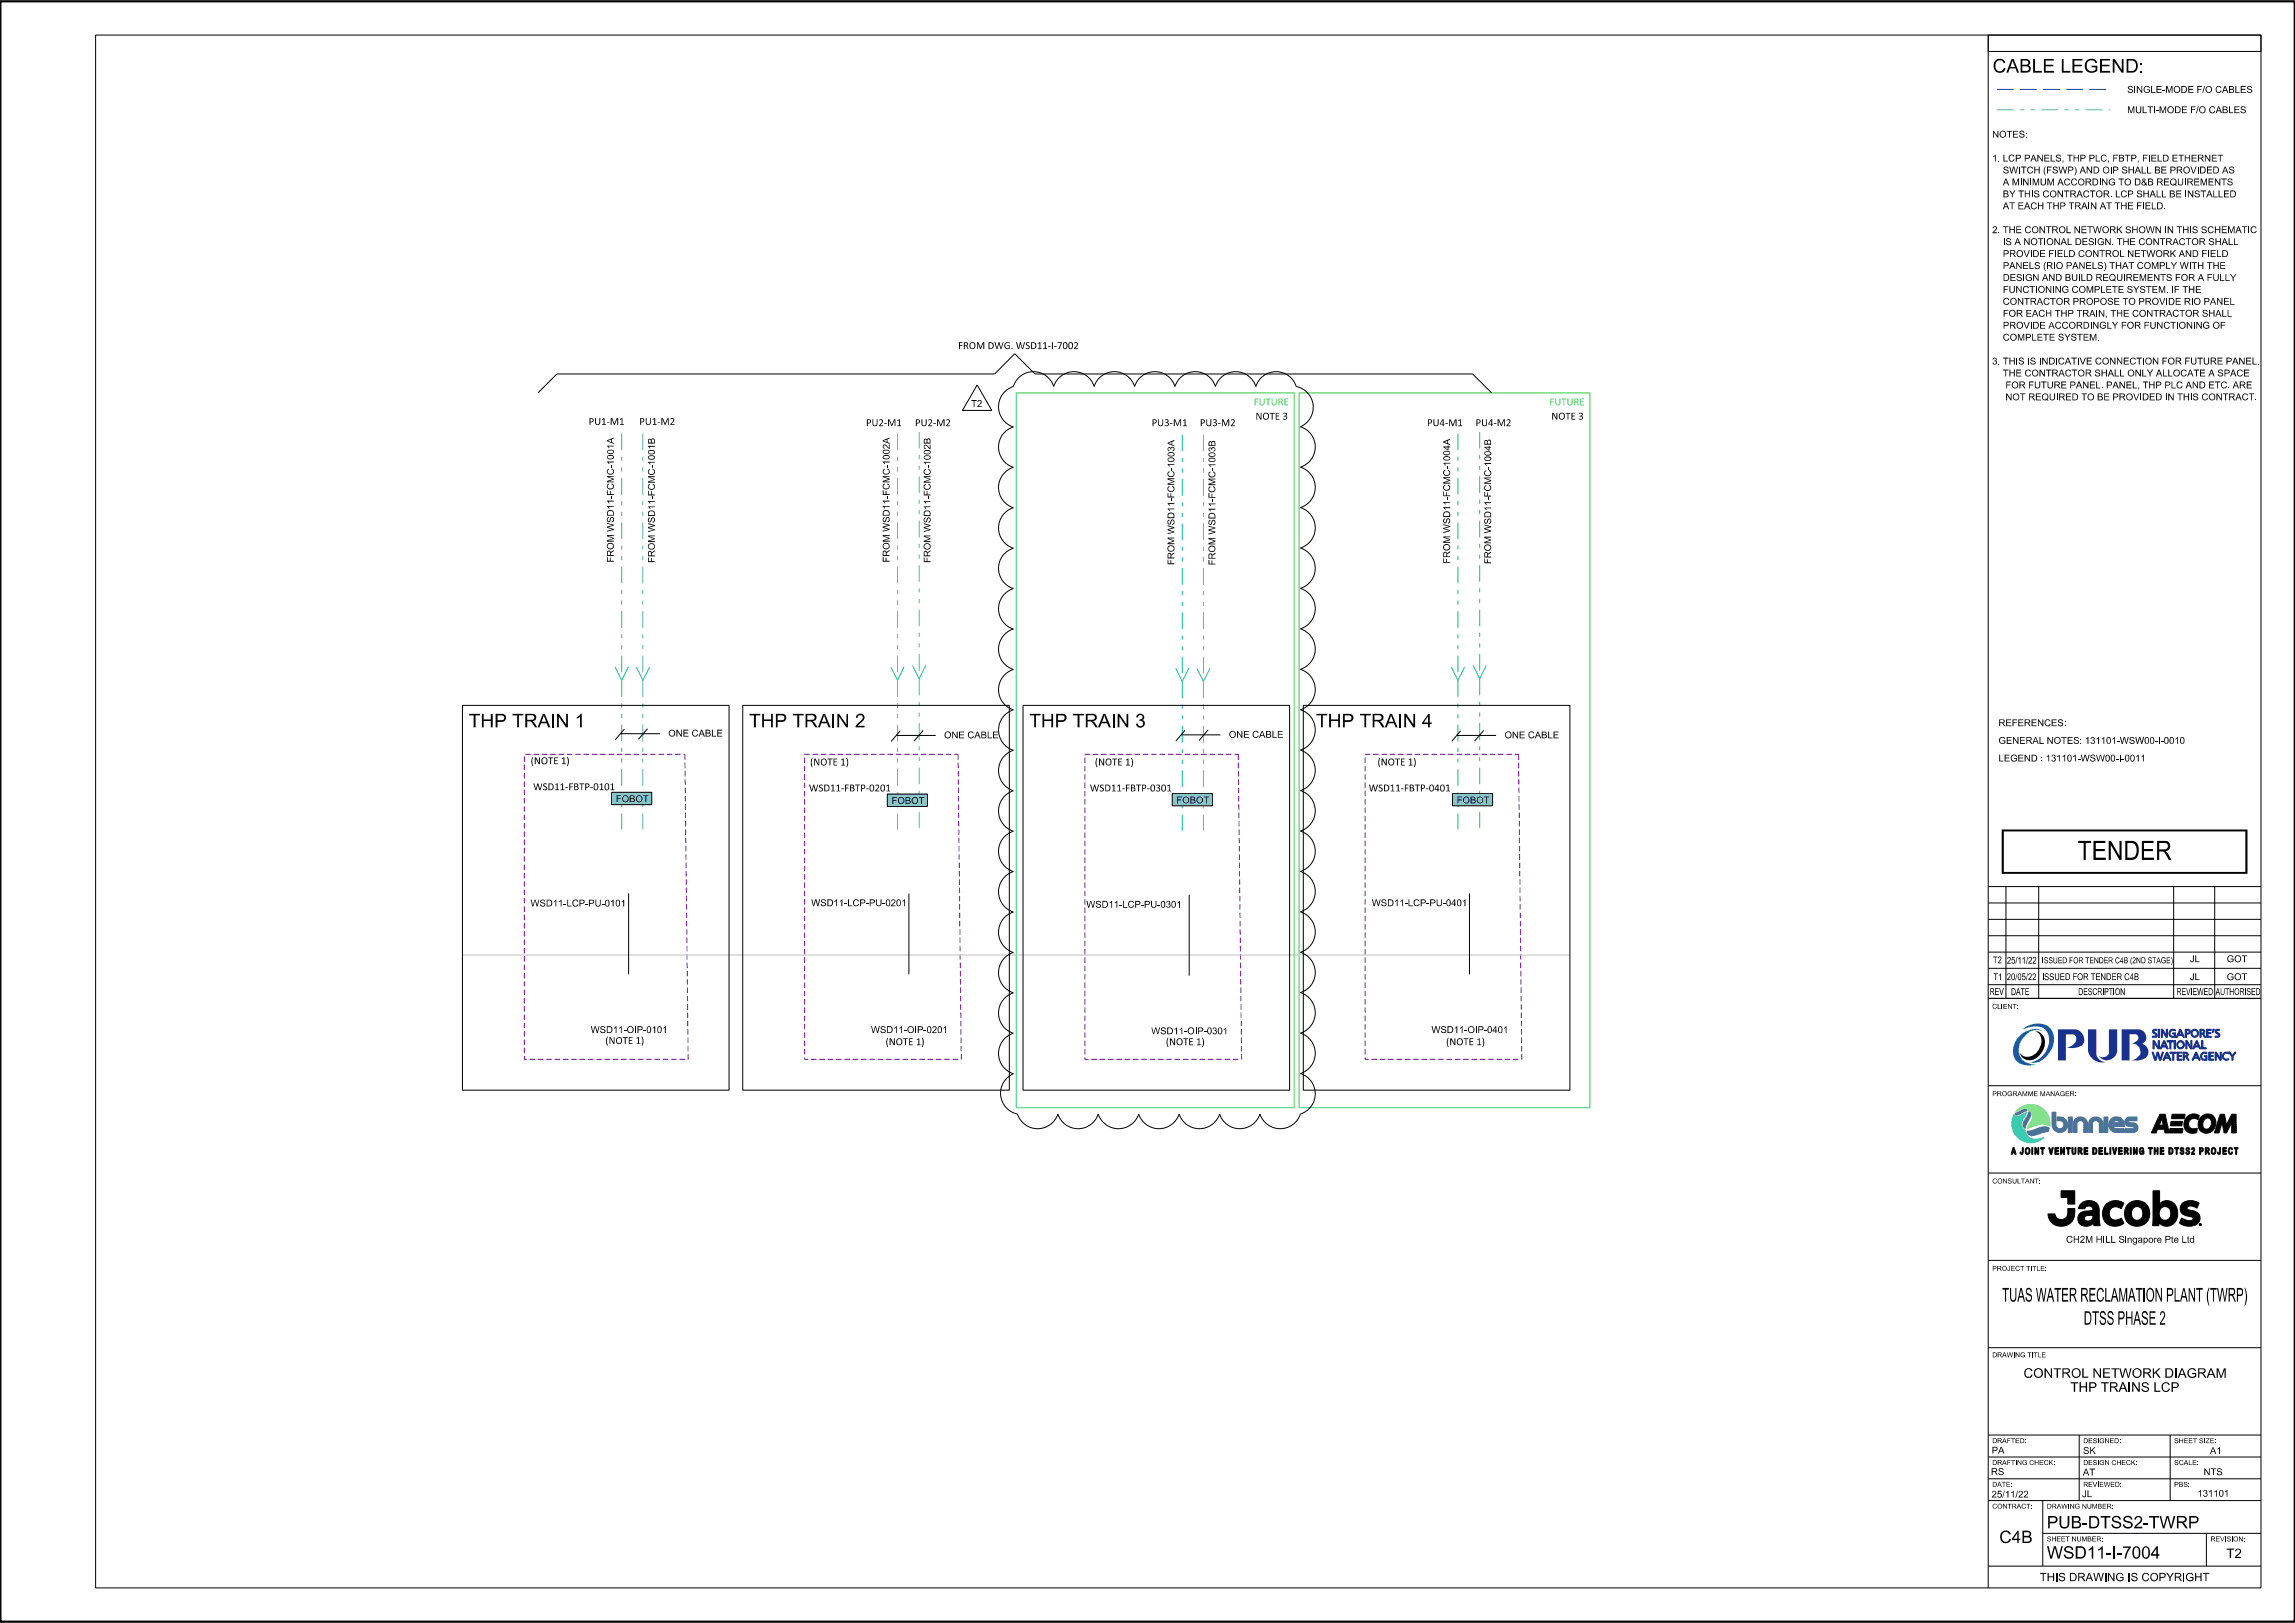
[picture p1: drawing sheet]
<svg xmlns="http://www.w3.org/2000/svg" width="420mm" height="297mm" viewBox="0 0 420 297" stroke-linecap="round" stroke-linejoin="round" font-family="sans-serif">
<defs><g id="words">
<text font-size="3.5" x="380.2" y="157.4">TENDER</text>
<g font-size="2.5">
<text x="364.7" y="13.3">CABLE LEGEND:</text>
<text x="85.8" y="133.1">THP TRAIN 1</text>
<text x="137.1" y="133.1">THP TRAIN 2</text>
<text x="188.4" y="133.1">THP TRAIN 3</text>
<text x="240.8" y="133.1">THP TRAIN 4</text>
<text x="366.4" y="238.2">TUAS WATER RECLAMATION PLANT (TWRP)</text>
<text x="381.3" y="242.4">DTSS PHASE 2</text>
</g>
<g font-size="2.2">
<text x="374.6" y="279.7">PUB-DTSS2-TWRP</text>
<text x="365.9" y="282.4">C4B</text>
<text x="374.6" y="285.2">WSD11-I-7004</text>
</g>
<g font-size="1.7">
<text x="370.3" y="252.1">CONTROL NETWORK DIAGRAM</text>
<text x="378.9" y="254.7">THP TRAINS LCP</text>
<text x="407.4" y="285.1">T2</text>
</g>
<text font-size="1.5" x="373.3" y="289.3">THIS DRAWING IS COPYRIGHT</text>
<g font-size="1.2">
<text x="389.3" y="17">SINGLE-MODE F/O CABLES</text>
<text x="389.3" y="20.7">MULTI-MODE F/O CABLES</text>
<text x="364.6" y="29.6">1. LCP PANELS, THP PLC, FBTP, FIELD ETHERNET</text>
<text x="364.6" y="25.2">NOTES:</text>
<text x="366.4" y="33.9">A MINIMUM ACCORDING TO D&amp;B REQUIREMENTS</text>
<text x="366.4" y="31.7">SWITCH (FSWP) AND OIP SHALL BE PROVIDED AS</text>
<text x="366.4" y="36.1">BY THIS CONTRACTOR. LCP SHALL BE INSTALLED</text>
<text x="366.4" y="38.3">AT EACH THP TRAIN AT THE FIELD.</text>
<text x="364.6" y="42.7">2. THE CONTROL NETWORK SHOWN IN THIS SCHEMATIC</text>
<text x="366.4" y="47">PROVIDE FIELD CONTROL NETWORK AND FIELD</text>
<text x="366.4" y="44.9">IS A NOTIONAL DESIGN. THE CONTRACTOR SHALL</text>
<text x="366.4" y="51.4">DESIGN AND BUILD REQUIREMENTS FOR A FULLY</text>
<text x="366.4" y="49.2">PANELS (RIO PANELS) THAT COMPLY WITH THE</text>
<text x="366.4" y="53.6">FUNCTIONING COMPLETE SYSTEM. IF THE</text>
<text x="366.4" y="58">FOR EACH THP TRAIN, THE CONTRACTOR SHALL</text>
<text x="366.5" y="55.8">CONTRACTOR PROPOSE TO PROVIDE RIO PANEL</text>
<text x="175.3" y="63.9">FROM DWG. WSD11-I-7002</text>
<text x="366.4" y="60.1">PROVIDE ACCORDINGLY FOR FUNCTIONING OF</text>
<text x="366.5" y="62.3">COMPLETE SYSTEM.</text>
<text x="364.6" y="66.7">3. THIS IS INDICATIVE CONNECTION FOR FUTURE PANEL.</text>
<text x="366.4" y="68.9">THE CONTRACTOR SHALL ONLY ALLOCATE A SPACE</text>
<text x="366.9" y="71.1">FOR FUTURE PANEL. PANEL, THP PLC AND ETC. ARE</text>
<text x="107.7" y="77.8">PU1-M1</text>
<text x="117" y="77.8">PU1-M2</text>
<text x="158.5" y="78">PU2-M1</text>
<text x="167.5" y="78">PU2-M2</text>
<text x="177.7" y="74.5">T2</text>
<text x="210.8" y="78">PU3-M1</text>
<text x="219.6" y="78">PU3-M2</text>
<text x="229.8" y="76.8">NOTE 3</text>
<text x="261.2" y="78">PU4-M1</text>
<text x="270" y="78">PU4-M2</text>
<text x="283.9" y="76.8">NOTE 3</text>
<text x="366.9" y="73.3">NOT REQUIRED TO BE PROVIDED IN THIS CONTRACT.</text>
<text x="112.3" y="85.1" transform="rotate(-90 112.3 85.1)">1001A</text>
<text x="119.8" y="85.2" transform="rotate(-90 119.8 85.2)">1001B</text>
<text x="162.8" y="85.1" transform="rotate(-90 162.8 85.1)">1002A</text>
<text x="170.3" y="85.2" transform="rotate(-90 170.3 85.2)">1002B</text>
<text x="214.9" y="85.6" transform="rotate(-90 214.9 85.6)">1003A</text>
<text x="222.4" y="85.6" transform="rotate(-90 222.4 85.6)">1003B</text>
<text x="265.4" y="85.3" transform="rotate(-90 265.4 85.3)">1004A</text>
<text x="272.9" y="85.4" transform="rotate(-90 272.9 85.4)">1004B</text>
<text x="112.3" y="90.7" transform="rotate(-90 112.3 90.7)">FCMC-</text>
<text x="119.8" y="90.8" transform="rotate(-90 119.8 90.8)">FCMC-</text>
<text x="162.8" y="90.7" transform="rotate(-90 162.8 90.7)">FCMC-</text>
<text x="170.3" y="90.8" transform="rotate(-90 170.3 90.8)">FCMC-</text>
<text x="214.9" y="91.2" transform="rotate(-90 214.9 91.2)">FCMC-</text>
<text x="222.4" y="91.2" transform="rotate(-90 222.4 91.2)">FCMC-</text>
<text x="265.4" y="91" transform="rotate(-90 265.4 91)">FCMC-</text>
<text x="272.9" y="91" transform="rotate(-90 272.9 91)">FCMC-</text>
<text x="112.3" y="102.9" transform="rotate(-90 112.3 102.9)">FROM W SD11-</text>
<text x="119.8" y="103" transform="rotate(-90 119.8 103)">FROM W SD11-</text>
<text x="162.8" y="102.9" transform="rotate(-90 162.8 102.9)">FROM W SD11-</text>
<text x="170.3" y="103" transform="rotate(-90 170.3 103)">FROM W SD11-</text>
<text x="214.9" y="103.4" transform="rotate(-90 214.9 103.4)">FROM W SD11-</text>
<text x="222.4" y="103.4" transform="rotate(-90 222.4 103.4)">FROM W SD11-</text>
<text x="265.4" y="103.2" transform="rotate(-90 265.4 103.2)">FROM W SD11-</text>
<text x="272.9" y="103.2" transform="rotate(-90 272.9 103.2)">FROM W SD11-</text>
<text x="122.3" y="134.8">ONE CABLE</text>
<text x="172.8" y="135.1">ONE CABLE</text>
<text x="224.9" y="135">ONE CABLE</text>
<text x="275.3" y="135.1">ONE CABLE</text>
<text x="365.7" y="136.1">GENERAL NOTES: 131101-WSW00-I-0010</text>
<text x="365.7" y="132.9">REFERENCES:</text>
<text x="97.1" y="139.8">(NOTE 1)</text>
<text x="148.2" y="140.1">(NOTE 1)</text>
<text x="200.4" y="140.1">(NOTE 1)</text>
<text x="252.1" y="140.1">(NOTE 1)</text>
<text x="365.7" y="139.4">LEGEND : 131101-WSW00-I-0011</text>
<text x="97.6" y="144.6">WSD11-FBTP-0101</text>
<text x="112.7" y="146.8">FOBOT</text>
<text x="148" y="144.8">WSD11-FBTP-0201</text>
<text x="163.2" y="147.1">FOBOT</text>
<text x="199.4" y="144.8">WSD11-FBTP-0301</text>
<text x="215.3" y="147">FOBOT</text>
<text x="250.5" y="144.8">WSD11-FBTP-0401</text>
<text x="266.6" y="147">FOBOT</text>
<text x="97.1" y="165.9">WSD11-LCP-PU-0101</text>
<text x="148.5" y="165.8">WSD11-LCP-PU-0201</text>
<text x="198.8" y="166.1">WSD11-LCP-PU-0301</text>
<text x="251" y="165.8">WSD11-LCP-PU-0401</text>
<text x="364.7" y="176.3">T2</text>
<text x="364.8" y="179.4">T1</text>
<text x="367.3" y="179.4">20/05/22</text>
<text x="367.3" y="176.4">25/11/22</text>
<text x="373.7" y="179.4">ISSUED FOR TENDER C4B</text>
<text x="400.7" y="179.4">JL</text>
<text x="400.7" y="176.1">JL</text>
<text x="407.5" y="176.1">GOT</text>
<text x="364.1" y="182.1">REV</text>
<text x="368" y="182.1">DATE</text>
<text x="380.3" y="182.1">DESCRIPTION</text>
<text x="398.3" y="182.1">REVIEWED</text>
<text x="405.5" y="182.1">AUTHORISED</text>
<text x="108.1" y="189">WSD11-OIP-0101</text>
<text x="110.8" y="191">(NOTE 1)</text>
<text x="159.4" y="189">WSD11-OIP-0201</text>
<text x="162.1" y="191.3">(NOTE 1)</text>
<text x="210.7" y="189.3">WSD11-OIP-0301</text>
<text x="213.4" y="191.3">(NOTE 1)</text>
<text x="262" y="189">WSD11-OIP-0401</text>
<text x="264.6" y="191.3">(NOTE 1)</text>
<text x="378.1" y="227.4">CH2M HILL Singapore Pte Ltd</text>
<text x="364.4" y="269.9">RS</text>
<text x="364.5" y="266">PA</text>
<text x="381.2" y="266.1">SK</text>
<text x="403.3" y="270">NTS</text>
<text x="404.4" y="266.1">A1</text>
<text x="364.5" y="274">25/11/22</text>
<text x="381" y="274">JL</text>
<text x="381.2" y="270">AT</text>
<text x="402.1" y="273.9">131101</text>
</g>
<g font-size="1.2" fill="#32cd32">
<text x="229.4" y="74.2">FUTURE</text>
<text x="283.6" y="74.2">FUTURE</text>
</g>
<text font-size="1.1" x="373.7" y="176.3">ISSUED FOR TENDER C4B (2ND STAGE)</text>
<g font-size=".9">
<text x="364.6" y="184.6">CLIENT:</text>
<text x="364.6" y="200.6">PROGRAMME MANAGER:</text>
<text x="364.6" y="216.6">CONSULTANT:</text>
<text x="364.6" y="232.6">PROJECT TITLE:</text>
<text x="364.6" y="248.4">DRAWING TITLE</text>
<text x="364.6" y="264.1">DRAFTED:</text>
<text x="364.6" y="268.1">DRAFTING CHECK:</text>
<text x="381.2" y="264.1">DESIGNED:</text>
<text x="381.2" y="268.1">DESIGN CHECK:</text>
<text x="397.9" y="264.1">SHEET SIZE:</text>
<text x="397.9" y="268.1">SCALE:</text>
<text x="364.6" y="272.1">DATE:</text>
<text x="381.2" y="272.1">REVIEWED:</text>
<text x="397.9" y="272.1">PBS:</text>
<text x="364.6" y="276.1">CONTRACT:</text>
<text x="374.6" y="276.1">DRAWING NUMBER:</text>
<text x="374.6" y="282.1">SHEET NUMBER:</text>
<text x="404.5" y="282.1">REVISION:</text>
</g>
</g></defs>
<path d="M.1 296.4v.3h419.8v-296.4h-419.8v296.4" fill="none" stroke="#000" stroke-width=".25"/>
<g fill="#17308f">
<path d="M376.6 188.4h3.2a1.82 1.82 0 0 1 1.3 2.8 3.1 3.1 0 0 1-2.9 .5 1.6 1.6 0 0 0 1.7-2.1l-.5-.3h-1.3v4.8h-1.5z" fill-rule="evenodd"/>
<path d="M382.1 188.4h1.5v4.6a1.82 1.82 0 0 0 1.8 1.3 2.68 2.68 0 0 1-3.3-1.9z" fill-rule="evenodd"/>
<path d="M385.9 188.4h1.6v3.8a1.83 1.83 0 0 1-1.4 1.7 1.83 1.83 0 0 1-2-.7 1.26 1.26 0 0 0 1.8-.4z" fill-rule="evenodd"/>
<path d="M388.3 188.4h3.3a1.4 1.4 0 0 1 1.2 1.2 1.4 1.4 0 0 1-.8 1.4 1.5 1.5 0 0 1 1.2 1.6 1.5 1.5 0 0 1-1.5 1.4l-1.7 .1a2 2 0 0 0 1.7-1.5 1.53 1.53 0 0 0-1.5-1.6l.6-.3a.75 .75 0 0 0 .5-.7 .75 .75 0 0 0-.4-.7h-1.2v4.8h-1.4z" fill-rule="evenodd"/>
</g>
<path d="M370.1 188.4a4 4 0 0 1 4.9-.4 3.9 3.9 0 0 1-.6 5.4 2.74 2.74 0 0 1-2.9 .9 4 4 0 0 0 3.1-5.5 2.85 2.85 0 0 0-3.2-.8z" fill-rule="evenodd" fill="#0057b8"/>
<path d="M369.4 189.7a3.5 3.5 0 0 1 4.2-1.1l.1 .1a2.87 2.87 0 0 0-3.5 1.4 2.8 2.8 0 0 0-.6 3 2.8 2.8 0 0 0 2.6 1.7h.3a3.3 3.3 0 0 1-3.9-1.2 3.7 3.7 0 0 1 .8-3.9z" fill-rule="evenodd" fill="#008c95"/>
<g fill="none" stroke="#17308f" stroke-width=".18">
<path d="M394 190.4h.3l.6 1.1 .1-1.1h.2v1.5h-.3l-.6-1.1-.1 1.1h-.2zM394.1 188.4h.7l-.1 .2h-.3l-.2 .1 .6 .7-.3 .4h-.6v-.2l.6-.1v-.2l-.5-.3-.1-.2zM394.4 193.7h.1M394.4 193.7l-.3-1.2h-.3l.5 1.5h.3l.3-1.1 .3 1.1h.3l.4-1.5h-.2l-.3 1.2M394.4 193.7l.4-1.2h.2l.3 1.2M395 188.3h.2v1.5h-.2zM395.3 193.7h.1M395.5 188.3h.3l.6 1.1 .1-1.1h.2v1.5h-.3l-.6-1-.1 1h-.2zM396 190.4h.1l.7 1.5h-.2l-.2-.3h-.7l-.2 .3h-.2zM396 190.8l.3 .6h-.5zM396.5 189.4h.1M396.5 192.5h.2l.6 1.5h-.2l-.2-.3h-.7l-.1 .3h-.3z"/>
<path d="M396.6 192.9l.2 .6h-.5zM396.6 190.4h1.2v.3h-.5v1.2h-.2v-1.2h-.5zM397.1 188.6a.77 .77 0 0 1 1-.1v.2a.59 .59 0 0 0-.8 .1 .59 .59 0 0 0 .2 .8h.4v-.4h-.3v-.2h.5v.8h-.8l-.4-.6zM397.1 192.5h1.2v.3h-.5v1.2h-.2v-1.2h-.5zM397.9 190.4h.2v1.5h-.2zM398.4 192.5h.9v.2h-.6v.4h.5v.3h-.5v.4h.6v.2h-.9zM398.9 188.3h.2l.7 1.5h-.2l-.2-.3h-.8l-.1 .3h-.2zM399 188.7l.3 .6h-.6zM399.5 192.5l.7 .1a.42 .42 0 0 1 .3 .3 .42 .42 0 0 1-.3 .5l.4 .6h-.2l-.4-.6h-.3v.6h-.2zM399.7 192.8h.4l.1 .3-.5 .1zM399.9 188.3h.5a.48 .48 0 0 1 .4 .7 .48 .48 0 0 1-.6 .3v.5h-.3zM400 190.4h.3l.6 1.1v-1.1h.2v1.5h-.2l-.7-1.1v1.1h-.2z"/>
<path d="M400 193.4h.1M400.2 188.6l.4 .1v.2l-.4 .2zM401.8 192.5h.2l.7 1.5h-.3l-.1-.3h-.8l-.1 .3h-.3zM401.9 192.9l.3 .6h-.6zM402 190.4h.1l.7 1.5h-.2l-.2-.3h-.7l-.2 .3h-.3zM402 190.8l.3 .6h-.6zM402.6 188.3h.4a.44 .44 0 0 1 .5 .4 .44 .44 0 0 1-.2 .5l.3 .6h-.2l-.3-.6h-.3v.6h-.2zM402.8 188.6h.4l.1 .3-.5 .1zM402.9 192.8l.4-.3a.42 .42 0 0 1 .6 .3v.1a.58 .58 0 0 0-.9 .1 .58 .58 0 0 0 .3 .8h.4v-.4h-.3v-.2h.5v.8h-.7l-.4-.4-.1-.4zM402.9 190.4h.3v1.3h.6v.2h-.9zM403.8 188.3h.9v.3h-.6v.3h.5v.3h-.5v.4h.6v.2h-.9zM404.2 192.5h.9v.2h-.6v.4h.5v.3h-.5v.4h.6v.2h-.9z"/>
<path d="M405 188.3h.2M405 188.3h.2l-.1 .6h-.3zM405.4 192.5h.2l.7 1.1v-1.1h.2v1.5h-.2l-.7-1.1v1.1h-.2zM405.6 188.4h.6v.2h-.3l-.2 .1 .5 .7-.2 .4h-.6v-.2l.6-.1-.6-.7z"/>
<circle cx="399" cy="191.2" r=".5"/>
<circle cx="399.1" cy="191.2" r=".74"/>
<circle cx="401.7" cy="189.1" r=".51"/>
<circle cx="401.7" cy="189.1" r=".72"/>
</g>
<path d="M406.9 192.8l.1-.2a.48 .48 0 0 1 .5-.1 .48 .48 0 0 1 .4 .4 .58 .58 0 0 0-.8 0 .58 .58 0 0 0 0 .8 .58 .58 0 0 0 .8 0 .49 .49 0 0 1-.4 .4 .49 .49 0 0 1-.5-.2l-.3-.6z" fill-rule="evenodd" fill="#17308f"/>
<path d="M406.9 192.8l.3-.3a.42 .42 0 0 1 .7 .3v.1a.58 .58 0 0 0-.8 0 .58 .58 0 0 0 0 .8 .58 .58 0 0 0 .8 0 .49 .49 0 0 1-.4 .4 .49 .49 0 0 1-.5-.2l-.3-.6zM407.8 192.5h.3M407.8 192.5h.3l.4 .6 .5-.6h.2l-.5 .9v.6h-.3v-.6z" fill="none" stroke="#17308f" stroke-width=".18"/>
<g fill="#17308f">
<path d="M403.8 188.3h.9v.3h-.6v.3h.5v.3h-.5v.4h.6v.2h-.9z" fill-rule="evenodd"/>
<path d="M395.5 188.3h.3l.6 1.1 .1-1.1h.2v1.5h-.3l-.6-1-.1 1h-.2z" fill-rule="evenodd"/>
<path d="M395 188.3h.2v1.5h-.2z" fill-rule="evenodd"/>
<path d="M394.1 188.4h.7l-.1 .2h-.3l-.2 .1v.1l.5 .4a.44 .44 0 0 1-.2 .6h-.6v-.2h.5l.1-.1-.5-.5a.41 .41 0 0 1 .1-.6z" fill-rule="evenodd"/>
<path d="M397.1 188.6l.6-.3a.36 .36 0 0 1 .4 .4 .59 .59 0 0 0-.8 .1 .59 .59 0 0 0 .2 .8h.4v-.4h-.3v-.2h.5v.8h-.8l-.4-.6z" fill-rule="evenodd"/>
<path d="M398.9 188.3h.2l.7 1.5h-.2l-.2-.3h-.8l-.1 .3h-.2zM399 188.7l-.3 .6h.6z" fill-rule="evenodd"/>
<path d="M399.9 188.3h.5a.49 .49 0 0 1 .4 .7 .49 .49 0 0 1-.6 .3v.5h-.3zM400.2 188.6v.5l.4-.2v-.2z" fill-rule="evenodd"/>
<path d="M400.9 189.1a.75 .75 0 0 0 1.5 0 .75 .75 0 0 0-1.5 0zM401.1 189.1a.55 .55 0 0 1 1.1 0 .55 .55 0 0 1-1.1 0z" fill-rule="evenodd"/>
<path d="M402.6 188.3h.4a.44 .44 0 0 1 .5 .4 .44 .44 0 0 1-.2 .5l.3 .6h-.2l-.3-.6h-.3v.6h-.2zM402.8 188.6v.4h.4l.1-.3z" fill-rule="evenodd"/>
<path d="M405 188.3h.2l-.1 .6h-.3z" fill-rule="evenodd"/>
<path d="M405.5 188.5l.2-.2 .5 .1v.2h-.3l-.3 .2 .6 .4a.43 .43 0 0 1-.2 .6h-.6v-.2h.5l.1-.1-.5-.5z" fill-rule="evenodd"/>
<path d="M394 190.4h.3l.6 1.1 .1-1.1h.2v1.5h-.3l-.6-1.1-.1 1.1h-.2z" fill-rule="evenodd"/>
<path d="M398.3 191.2a.75 .75 0 0 0 1.5 0 .75 .75 0 0 0-1.5 0zM398.5 191.2a.51 .51 0 0 1 1 0 .51 .51 0 0 1-1 0z" fill-rule="evenodd"/>
<path d="M396 190.4h.1l.7 1.5h-.2l-.2-.3h-.7l-.2 .3h-.2zM396 190.8l-.2 .6h.5z" fill-rule="evenodd"/>
<path d="M402 190.4h.1l.7 1.5h-.2l-.2-.3h-.7l-.2 .3h-.3zM402 190.8l-.3 .6h.6z" fill-rule="evenodd"/>
<path d="M400 190.4h.3l.6 1.1v-1.1h.2v1.5h-.2l-.7-1.1v1.1h-.2z" fill-rule="evenodd"/>
<path d="M396.6 190.4h1.2v.3h-.5v1.2h-.2v-1.2h-.5z" fill-rule="evenodd"/>
<path d="M397.9 190.4h.2v1.5h-.2z" fill-rule="evenodd"/>
<path d="M402.9 190.4h.3v1.3h.6v.2h-.9z" fill-rule="evenodd"/>
<path d="M396.5 192.5h.2l.6 1.5h-.2l-.2-.3h-.7l-.1 .3h-.3zM396.6 192.9l-.3 .6h.5z" fill-rule="evenodd"/>
<path d="M397.1 192.5h1.2v.3h-.5v1.2h-.2v-1.2h-.5z" fill-rule="evenodd"/>
<path d="M404.2 192.5h.9v.2h-.6v.4h.5v.3h-.5v.4h.6v.2h-.9z" fill-rule="evenodd"/>
<path d="M405.4 192.5h.2l.7 1.1v-1.1h.2v1.5h-.2l-.7-1.1v1.1h-.2z" fill-rule="evenodd"/>
<path d="M402.9 192.8l.1-.2a.48 .48 0 0 1 .5-.1 .48 .48 0 0 1 .4 .4 .58 .58 0 0 0-.9 .1 .58 .58 0 0 0 .3 .8h.4v-.4h-.3v-.2h.5v.8h-.7l-.4-.4-.1-.4z" fill-rule="evenodd"/>
<path d="M398.4 192.5h.9v.2h-.6v.4h.5v.3h-.5v.4h.6v.2h-.9z" fill-rule="evenodd"/>
<path d="M399.5 192.5l.7 .1a.42 .42 0 0 1 .3 .3 .42 .42 0 0 1-.3 .5l.4 .6h-.2l-.4-.6h-.3v.6h-.2zM399.7 192.8v.4l.5-.1-.1-.3z" fill-rule="evenodd"/>
<path d="M401.8 192.5h.2l.7 1.5h-.3l-.1-.3h-.8l-.1 .3h-.3zM401.9 192.9l-.3 .6h.6z" fill-rule="evenodd"/>
<path d="M393.8 192.5h.3l.3 1.2 .4-1.2h.2l.3 1.2 .4-1.2h.2l-.4 1.5h-.3l-.3-1.1-.3 1.1h-.3z" fill-rule="evenodd"/>
<path d="M407.8 192.5h.3l.4 .6 .5-.6h.2l-.5 .9v.6h-.3v-.6z" fill-rule="evenodd"/>
</g>
<path d="M369.3 203.1l.8-.6 1.1-.4 1.1 .1 1 .3a3.3 3.3 0 0 1 1.8 3.6l-.8-.4h-.9l-2.3 .8 .8-1.9a1.17 1.17 0 0 0-.7-1.4l-.4-.4h-.5l-1.4 .7z" fill-rule="evenodd" fill="#95c11f"/>
<g fill="none" stroke="#95c11f" stroke-width=".18">
<path d="M368.9 203.5h.1M368.9 203.4v.1M369.4 203.3h.1M369.4 203.3l-.5 .2M370.1 202.9h.1M370.1 202.9l-.7 .4M370.7 202.8h.1M370.7 202.8l-.6 .1M370.7 202.8l.3 .1 .2 .4M371 202.2l-1 .4-1.1 .8M371 202.2h.1M371.1 206.5h.1"/>
<path d="M371.2 206.4h.1M371.2 206.4l-.1 .1M371.2 203.3h.1M371.3 203.3h.1M371.4 202.1h.1M371.4 202.1l-.4 .1M371.4 203.3h.1M371.5 203.3a1.02 1.02 0 0 1 .4 1.5M371.5 202.1h.4M371.5 205.5h.1M371.5 205.5l-.4 1M371.9 202.1h.1"/>
<path d="M371.9 204.8h.1M371.9 204.8l-.4 .7M371.9 202.1l1.3 .4a3.5 3.5 0 0 1 1.9 3.6M372.2 206.1h.1M372.2 206.1l-1 .3M372.5 205.9l-.2 .2M372.6 205.9h.1M372.6 205.9h-.1M372.7 205.9h-.1M372.7 205.9h.1M372.8 205.8l-.1 .1M372.8 205.8h.1"/>
<path d="M372.9 205.8h.1M372.9 205.8l.8-.1 .9 .1M374.6 205.8h.1M374.6 205.8v.1M374.6 205.9h.1M374.6 205.9l.4 .2M375 206.1h.1M375.1 206.1h.1"/>
</g>
<path d="M369.7 203.4h.1" fill="none" stroke="#497593" stroke-width=".18"/>
<path d="M368.8 203.8l1.5-.7 .5-.1a.17 .17 0 0 1 .2 .2 .17 .17 0 0 1-.3 .1l-1.6 .8-.3-.1z" fill-rule="evenodd" fill="#497593"/>
<g fill="none" stroke="#497593" stroke-width=".18">
<path d="M368.8 203.8h.1M368.8 203.8l.1 .3 .4-.1M368.9 203.8h.1M369.1 203.7h.1M369.1 203.7l-.2 .1M369.3 204h.1M369.4 204h.1M369.4 204h-.1M369.7 203.4h.1M369.7 203.4l-.6 .3M369.7 203.8l-.3 .2M369.7 203.3v.1"/>
<path d="M369.8 203.3h.1M369.8 203.8h-.1M369.9 203.3h.1M370 203.7l-.2 .1M370 203.7h.1M370.6 203h.1M370.6 203l-.7 .3M370.7 203h.1M370.7 203l.2 .3M370.9 203.3h.1M370.9 203.3l-.9 .4"/>
</g>
<path d="M371.2 203.5h.1a.81 .81 0 0 1 .1 1.3l-.6 .9-.2 .8-.3-.3-.1-.4 1-1.9z" fill-rule="evenodd" fill="#497593"/>
<g fill="none" stroke="#497593" stroke-width=".18">
<path d="M370.5 206.4h.1M370.6 205h.1M370.6 205l-.4 .8v.3l.3 .3M370.6 206.4v.1M370.6 204.9h.1M370.6 204.9v.1M370.6 206.5h.1M370.6 206.4h.1M370.7 206.2l-.1 .2M370.7 206.2h.1M370.7 206.1v.1M370.7 206.1h.1"/>
<path d="M370.8 205.7l-.1 .4M370.8 205.7h.1M370.9 204.4h.1M370.9 204.4l-.3 .5M371.1 205.2l-.2 .5M371.1 205.2h.1M371.1 203.9h.1M371.1 203.9v.1M371.1 204h.1M371.1 204l-.2 .4M371.2 203.9h.1M371.2 205.1l-.1 .1"/>
<path d="M371.2 205v.1M371.2 203.5h.1M371.2 203.5v.4M371.2 205h.1M371.3 205h.1M371.3 204.9v.1M371.3 204.9h.1M371.3 205h-.1M371.3 203.5h.1M371.3 203.5a.45 .45 0 0 1 .4 .6M371.3 204.8h.1M371.3 204.8v.1"/>
<path d="M371.7 204.1l-.4 .7M371.7 204.1h.1"/>
</g>
<path d="M375.5 203.5h.7l.1 2.6 .5 .4a.73 .73 0 0 0 .9-.7 .73 .73 0 0 0-.9-.7h-.4v-.7a1.54 1.54 0 0 1 2 1.4l-.1 .6a1.43 1.43 0 0 1-1.5 .9 1.43 1.43 0 0 1-1.3-1.3z" fill-rule="evenodd" fill="#497593"/>
<g fill="none" stroke="#497593" stroke-width=".18">
<path d="M375.5 203.5h.1M375.5 203.5l.1 2.7M375.5 203.5h.7l.1 2.6 .1 .1M375.6 206.2v.1M375.6 206.3h.1M375.6 206.3l.1 .2a1.45 1.45 0 0 0 1.5 .7M376.4 206.2v.1M377.2 207.2h.1M377.3 207.2h.1M378.3 206.3v.1a1.27 1.27 0 0 1-1 .8M378.3 206.3h.1M378.4 206.2v.1"/>
<path d="M378.4 206.2h.1M378.4 206.2v-.2a1.46 1.46 0 0 0-1.7-1.6h-.3v.7h.4a.73 .73 0 0 1 .9 .9 .73 .73 0 0 1-1.3 .3"/>
</g>
<path d="M368.6 203.9a.65 .65 0 0 0 1.1 .2l1.2-.5-.7 1.3a1.43 1.43 0 0 0 .4 2l.2 .5a1.76 1.76 0 0 0 2 1.1l1.3-.4-1.2 .8-1.6 .2a3.5 3.5 0 0 1-2.7-5.2z" fill-rule="evenodd" fill="#3abad9"/>
<g fill="none" stroke="#3abad9" stroke-width=".18">
<path d="M368.4 204.4h.1M368.4 204.4l-.2 1.4 .2 1.1M368.4 206.9h.1M368.4 206.9l.4 .7M368.6 203.9h.1M368.6 203.9l-.2 .5M368.8 207.6h.1M368.8 207.6a3.5 3.5 0 0 0 2.6 1.5M370.3 204.7h.1M370.3 204.7l-.1 .2a1.3 1.3 0 0 0 .4 1.9M370.3 204.6h.1M370.3 204.6v.1"/>
<path d="M370.3 204.5v.1M370.5 204.3l-.2 .2M370.5 204.3h.1M370.6 206.8v.1M370.6 206.8h.1M370.6 206.9l.1 .2M370.6 206.9h.1M370.7 207.2v.1M370.7 207.1v.1M370.7 207.3l.1 .1a1.77 1.77 0 0 0 1.9 1.1M370.7 207.3h.1M370.7 203.9h.1"/>
<path d="M370.7 203.9l-.1 .3M370.8 203.6l-.8 .4a.92 .92 0 0 1-1.4 0v-.1M370.9 203.6h.1M370.9 203.6l-.2 .3M371.4 209.1h.1M371.4 209.1h.5M371.9 209.1h.1M372.7 208.5h.1M372.8 208.9l-.9 .2M372.8 208.9h.1M372.9 208.9h.1M373.1 208.4l-.4 .1"/>
<path d="M373.1 208.4h.1M373.3 208.3h.1M373.3 208.3l-.1 .1M373.4 208.3h.1M373.5 208.3h.1M373.5 208.3h-.1M373.6 208.3h-.1M373.6 208.2v.1M373.8 208.2h.1M373.8 208.2h-.2M374.1 208.1l-.3 .1M374.1 208.1l-1.2 .8"/>
<path d="M374.1 208.1h.1"/>
</g>
<path d="M386.4 204.7l.9-.3a1.43 1.43 0 0 1 1.5 1.5v.3h-2v-.7l1.1-.1a.72 .72 0 0 0-.8-.3 .72 .72 0 0 0-.5 .8v.1a.96 .96 0 0 0 1.2 .5h1v.8h-1.5a1.42 1.42 0 0 1-1.3-2z" fill-rule="evenodd" fill="#497593"/>
<path d="M386.1 205.1h.1M386.1 205.1l-.2 .6a1.62 1.62 0 0 0 2.2 1.6h.7v-.8h-.8a1.05 1.05 0 0 1-1.4-.5v-.1M386.1 205h.1M386.1 205v.1M386.1 205a1.44 1.44 0 0 1 1.7-.6 1.44 1.44 0 0 1 1 1.5v.3h-2v-.7h1.1M386.6 205.9h.1M386.6 205.8v.1M386.6 205.8h.1M387.9 205.5v-.1a.72 .72 0 0 0-.8-.3 .72 .72 0 0 0-.5 .7M387.9 205.5h.1" fill="none" stroke="#497593" stroke-width=".18"/>
<path d="M378.5 204.4h.7v2.9h-.7z" fill-rule="evenodd" fill="#497593"/>
<path d="M378.5 204.4h.1M378.5 204.4h.7v2.9h-.7z" fill="none" stroke="#497593" stroke-width=".18"/>
<path d="M379.8 204.7l.5-.3h.7l.7 .4 .4 .7v1.8h-.7v-.9a1.03 1.03 0 0 0-.5-1.3 .64 .64 0 0 0-.8 .8v1.4h-.7v-1.8z" fill-rule="evenodd" fill="#497593"/>
<g fill="none" stroke="#497593" stroke-width=".18">
<path d="M379.4 207.3h.1M379.4 207.3h.7M380.1 207.3h.1M381.1 204.4l.1 .1M381.1 204.4h-.8l-.7 .6-.2 .5v1.8M381.1 204.4h.1M381.2 204.5h.1M381.2 205.3l.2 .3v1.7h.6M381.2 205.3a.64 .64 0 0 0-.7-.1 .64 .64 0 0 0-.4 .7v1.4M381.3 204.5a1.08 1.08 0 0 1 .7 .8M381.3 204.5h.1M382 205.4v1.9"/>
<path d="M382 207.3h.1M382 205.4h.1M382 205.3v.1M382 205.3h.1"/>
</g>
<path d="M382.7 204.7l.6-.3h.5l.8 .5a1.74 1.74 0 0 1 .3 1.5v.9h-.7l-.1-1.9a.64 .64 0 0 0-.6-.3 .64 .64 0 0 0-.6 .5v1.7h-.4a.19 .19 0 0 1-.2-.1 .19 .19 0 0 1-.1-.2v-1.5z" fill-rule="evenodd" fill="#497593"/>
<path d="M382.2 207.3h.1M382.9 205.5v1.8h-.7M382.9 205.5h.1M383 205.5a.65 .65 0 0 1 .8-.4 .65 .65 0 0 1 .4 .8v1.4h.7v-1a1.82 1.82 0 0 0-.4-1.6l-.9-.3a1.33 1.33 0 0 0-1.4 1.6v1.3M383 205.5h-.1M383 205.5h.1" fill="none" stroke="#497593" stroke-width=".18"/>
<path d="M385.1 204.4h.7l-.1 2.9h-.7z" fill-rule="evenodd" fill="#497593"/>
<path d="M385.1 204.4h.1M385.1 204.4v2.9M385.1 207.3h.1M385.1 204.4h.7v1.4l-.1 1.5h-.6" fill="none" stroke="#497593" stroke-width=".18"/>
<path d="M389.1 204.6a1.41 1.41 0 0 1 1.3-.2h.7v.7h-1.4l-.1 .3 1.1 .1 .5 .5a.87 .87 0 0 1-.8 1.3h-1.5v-.8h1.6a.17 .17 0 0 0 0-.2 .17 .17 0 0 0-.2-.1 1.21 1.21 0 0 1-1.4-.7v-.5z" fill-rule="evenodd" fill="#497593"/>
<g fill="none" stroke="#497593" stroke-width=".18">
<path d="M388.9 207.3h.1M389.6 205.3v.2h.9M389.6 205.3h.1M389.6 205.1v.1M389.6 205.2v.1M389.6 205.1h1.5v-.7h-1a.93 .93 0 0 0-1.3 .8 .93 .93 0 0 0 1.2 1h.5M390.5 205.5h.1M390.5 206.2v.1M390.5 206.3l.1 .1M390.6 205.5h.1M390.6 206.4h.1M390.6 206.4l-.2 .1h-1.5v.8"/>
<path d="M390.6 205.5l.5 .3M391.1 205.8h.1M391.1 205.9h.1M391.1 205.8v.1M391.1 205.9l.1 .1a.87 .87 0 0 1-.8 1.3h-1.5"/>
</g>
<path d="M370.9 207l.9-.1 1.7-.6 1-.1a.39 .39 0 0 1 .5 .4 .61 .61 0 0 1-.7 .5l-2 .7a.95 .95 0 0 1-1.4-.8z" fill-rule="evenodd" fill="#497593"/>
<g fill="none" stroke="#497593" stroke-width=".18">
<path d="M371.9 206.9h.1M371.9 206.9l-1 .1 .1 .1a.91 .91 0 0 0 1.2 .7M372.2 207.8h.1M372.5 206.7h.1M372.5 206.7l-.6 .2M372.5 207.7h.1M372.5 207.7l-.2 .1M373 206.4h.1M373 206.4l-.5 .3M373.1 206.4h.1M373.5 206.3l-.3 .1M373.5 206.3h.1"/>
<path d="M373.5 206.3l.9-.1 .6 .3M374.2 207.2l-1.6 .5M374.2 207.2h.1M374.3 207.1h.1M374.8 207.1h.1M374.8 207.1h-.5M375 206.5h.1M375 206.5l-.2 .6"/>
</g>
<g fill="none" stroke="#00ced1" stroke-width=".18">
<path d="M365.4 20.1h3.1M369.7 20.1h.8M371.6 20.1h.8M373.6 20.1h3M377.8 20.1h.8M379.8 20.1h.7M381.7 20.1h3M385.9 20.1h.3M113.8 79.3v3.1M117.7 79.3v3.1M164.3 79.3v3.1M168.2 79.1v3"/>
<path d="M216.4 79.5v3.1M220.2 79.5v3.1M266.8 79.3v3.1M270.8 79.1v3M113.8 83.6v.7M113.8 85.5v.8M113.8 87.5v3M113.8 91.7v.8M113.8 93.6v.8M113.8 95.6v3M113.8 99.8v.8M117.7 83.6v.7"/>
<path d="M117.7 85.5v.8M117.7 87.5v3M117.7 91.7v.8M117.7 93.6v.8M117.7 95.6v3M117.7 99.8v.8M164.3 83.6v.7M164.3 85.5v.8M164.3 87.5v3M164.3 91.7v.8M164.3 93.6v.8M164.3 95.6v3"/>
<path d="M164.3 99.8v.8M168.2 83.3v.7M168.2 85.2v.8M168.2 87.2v3M168.2 91.4v.8M168.2 93.3v.8M168.2 95.3v3.1M168.2 99.5v.8M216.4 83.8v.8M216.4 85.7v.8M216.4 87.7v3M216.4 91.9v.8"/>
<path d="M216.4 93.9v.7M216.4 95.8v3M220.2 83.8v.8M220.2 85.7v.8M220.2 87.7v3M220.2 91.9v.8M220.2 93.9v.7M220.2 95.8v3M266.8 83.6v.7M266.8 85.5v.8M266.8 87.5v3M266.8 91.7v.8"/>
<path d="M266.8 93.6v.8M266.8 95.6v3M266.8 99.8v.8M270.8 83.3v.7M270.8 85.2v.8M270.8 87.2v3M270.8 91.4v.8M270.8 93.3v.8M270.8 95.3v3.1M270.8 99.5v.8M113.8 101.8v.7M113.8 103.7v3"/>
<path d="M113.8 107.9v.8M113.8 109.9v.8M113.8 111.8v3.1M113.8 116.1v.7M113.8 118v.8M113.8 120v3M117.7 101.8v.7M117.7 103.7v3M117.7 107.9v.8M117.7 109.9v.8M117.7 111.8v3.1M117.7 116.1v.7"/>
<path d="M117.7 118v.8M117.7 120v3M164.3 101.8v.7M164.3 103.7v3M164.3 107.9v.8M164.3 109.9v.8M164.3 111.8v3.1M164.3 116.1v.7M164.3 118v.8M164.3 120v3M168.2 101.5v.7M168.2 103.4v3.1"/>
<path d="M168.2 107.7v.7M168.2 109.6v.8M168.2 111.5v3.1M168.2 115.8v.8M168.2 117.7v.8M168.2 119.7v3M216.4 100v.8M216.4 102v.8M216.4 103.9v3.1M216.4 108.2v.7M216.4 110.1v.8M216.4 112.1v3"/>
<path d="M216.4 116.3v.7M216.4 118.2v.8M220.2 100v.8M220.2 102v.8M220.2 103.9v3.1M220.2 108.2v.7M220.2 110.1v.8M220.2 112.1v3M220.2 116.3v.7M220.2 118.2v.8M266.8 101.8v.7M266.8 103.7v3"/>
<path d="M266.8 107.9v.8M266.8 109.9v.8M266.8 111.8v3.1M266.8 116.1v.7M266.8 118v.8M266.8 120v3M270.8 101.5v.7M270.8 103.4v3.1M270.8 107.7v.7M270.8 109.6v.8M270.8 111.5v3.1M270.8 115.8v.8"/>
<path d="M270.8 117.7v.8M270.8 119.7v3M112.6 122.1l1.2 2.4 1.2-2.4M113.8 124.2v3.3M113.8 128.7v.8M113.8 130.7v.7M113.8 132.6v3.1M113.8 136.8v.8M113.8 138.8v.8M116.5 122.1l1.2 2.4 1.2-2.4M117.7 124.2v3.3M117.7 128.7v.8"/>
<path d="M117.7 130.7v.7M117.7 132.6v3.1M117.7 136.8v.8M117.7 138.8v.8M163 122.1l1.3 2.4 1.2-2.4M164.3 124.2v3.3M164.3 128.7v.8M164.3 130.7v.7M164.3 132.6v3.1M164.3 136.8v.8M164.3 138.8v.8M167 121.8l1.2 2.4 1.2-2.4"/>
<path d="M168.2 123.9v3.3M168.2 128.4v.8M168.2 130.4v.8M168.2 132.3v3.1M168.2 136.6v.7M168.2 138.5v.8M215.2 122.3l1.2 2.4 1.2-2.4M216.4 120.2v3M216.4 124.4v3.4M216.4 128.9v.8M216.4 130.9v.8M216.4 132.9v3"/>
<path d="M216.4 137.1v.7M216.4 139v.8M219 122.3l1.2 2.4 1.2-2.4M220.2 120.2v3M220.2 124.4v3.4M220.2 128.9v.8M220.2 130.9v.8M220.2 132.9v3M220.2 137.1v.7M220.2 139v.8M265.6 122.1l1.2 2.4 1.2-2.4M266.8 124.2v3.3"/>
<path d="M266.8 128.7v.8M266.8 130.7v.7M266.8 132.6v3.1M266.8 136.8v.8M266.8 138.8v.8M269.6 121.8l1.2 2.4 1.2-2.4M270.8 123.9v3.3M270.8 128.4v.8M270.8 130.4v.8M270.8 132.3v3.1M270.8 136.6v.7M270.8 138.5v.8"/>
<path d="M113.8 140.8v3M113.8 145v.7M113.8 146.9v.8M113.8 148.9v2.9M117.7 140.8v3M117.7 145v.7M117.7 146.9v.8M117.7 148.9v2.9M164.3 140.8v3M164.3 145v.7M164.3 146.9v.8M164.3 148.9v2.9"/>
<path d="M168.2 140.5v3M168.2 144.7v.7M168.2 148.6v2.9M216.4 141v3M216.4 145.2v.8M216.4 147.1v.8M216.4 149.1v2.9M220.2 141v3M220.2 145.2v.8M220.2 147.1v.8M220.2 149.1v2.9M266.8 140.8v3"/>
<path d="M266.8 145v.7M266.8 146.9v.8M266.8 148.9v2.9M270.8 140.5v3M270.8 144.7v.7M270.8 148.6v2.9"/>
</g>
<g fill="none" stroke="#9400d3" stroke-width=".18">
<path d="M96 138.4v1M96 139.9v1M96.1 138h1M97.6 138h1.1M99.2 138h1M100.7 138h1M102.2 138h1M103.8 138h.9M105.3 138h1M106.8 138h1M108.3 138h1M109.8 138h1"/>
<path d="M111.4 138h1M112.9 138h1M114.4 138h1M115.9 138h1M117.4 138h1.1M119 138h1M120.5 138h1M122 138h1M123.5 138h1.1M125.1 138h.2v1.1M125.3 139.6l.1 1M147.2 138.6v1"/>
<path d="M148.2 138l-1 .1M148.7 138h1M150.2 138h1M151.8 138h1M153.3 138h1M154.8 138h1M156.3 138h1M157.9 138h1M159.4 138h1M160.9 138h1M162.4 138h1M163.9 138h1.1"/>
<path d="M165.5 138h1M167 138h1M168.5 138h1M170 138h1.1M171.6 138h1M173.1 138h1M174.6 138h.7v1.1M175.3 139.6l.1 1M198.5 138.6v1M199.5 138l-1 .1M200 138h1M201.5 138h1"/>
<path d="M203.1 138h.9M204.6 138h1M206.1 138h1M207.6 138h1M209.1 138h1M210.7 138h1M212.2 138h1M213.7 138h1M215.2 138h1.1M216.7 138h1.1M218.3 138h1M219.8 138h1"/>
<path d="M221.3 138h1.1M222.8 138h1.1M224.4 138h1M225.9 138h.7v1.1M226.6 139.6v1M249.8 138.6v1M250.8 138l-1 .1M251.3 138h1M252.8 138h1M254.4 138h.9M255.9 138h1M257.4 138h1"/>
<path d="M258.9 138h1M260.4 138h1M262 138h1M263.5 138h1M265 138h1M266.5 138h1M268 138h1.1M269.6 138h1M271.1 138h1M272.6 138h1M274.1 138h1.1M275.7 138h1"/>
<path d="M277.2 138h.7v1.1M277.9 139.6v1M96 141.5v.9M96 143v1M96 144.5v1M96 146v1M96 147.5v1.1M96 149.1v1M96 150.6v1M96 152.1v1M96 153.6v1.1M96 155.1v1.1"/>
<path d="M96 156.7v1M96 158.2v1M96 159.7v1.1M125.4 141.1v1M125.4 142.6v1M125.4 144.1v1.1M125.4 145.7v1M125.4 147.2v1M125.4 148.7v1M125.5 150.2v1M125.5 151.8v1M125.5 153.3v1"/>
<path d="M125.5 154.8v1M125.5 156.3l.1 1M125.6 157.9v1M125.6 159.4v1M147.2 140.2v.9M147.2 141.7v1M147.2 143.2v1M147.2 144.7v1M147.2 146.2v1M147.2 147.8v1M147.2 149.3v1M147.2 150.8v1"/>
<path d="M147.2 152.3v1M147.2 153.8v1.1M147.2 155.4v1M147.2 156.9v1M147.2 158.4v1.1M147.2 159.9v1.1M175.4 141.1v1M175.4 142.6v1M175.4 144.1v1.1M175.4 145.7v1M175.4 147.2v1M175.4 148.7v1"/>
<path d="M175.4 150.2l.1 1M175.5 151.8v1M175.5 153.3v1M175.5 154.8v1M175.5 156.3v1M175.5 157.9v1M175.5 159.4l.1 1M198.5 140.2v.9M198.5 141.7v1M198.5 143.2v1M198.5 144.7v1M198.5 146.2v1"/>
<path d="M198.5 147.8v1M198.5 149.3v1M198.5 150.8v1M198.5 152.3v1M198.5 153.8v1.1M198.5 155.4v1M198.5 156.9v1M198.5 158.4v1.1M198.5 159.9v1.1M226.7 141.1v1M226.7 142.6v1M226.7 144.1v1.1"/>
<path d="M226.7 145.7v1M226.7 147.2v1M226.7 148.7v1M226.7 150.2l.1 1M226.8 151.8v1M226.8 153.3v1M226.8 154.8v1M226.8 156.3v1M226.8 157.9v1M226.8 159.4v1M249.8 140.2v.9M249.8 141.7v1"/>
<path d="M249.8 143.2v1M249.8 144.7v1M249.8 146.2v1M249.8 147.8v1M249.8 149.3v1M249.8 150.8v1M249.8 152.3v1M249.8 153.8v1.1M249.8 155.4v1M249.8 156.9v1M249.8 158.4v1.1M249.8 159.9v1.1"/>
<path d="M277.9 141.1l.1 1M278 142.6v1M278 144.1v1.1M278 145.7v1M278 147.2v1M278 148.7v1M278 150.2l.1 1M278.1 151.8v1M278.1 153.3v1M278.1 154.8v1M278.1 156.3v1M278.1 157.9v1"/>
<path d="M278.1 159.4v1M96 161.3v1M96 162.8v1M96 164.3v1M96 165.8v1.1M96 167.4v1M96 168.9v1M96 170.4v1M96 171.9v1M96 173.5v1M96 175v1M96 176.5v1"/>
<path d="M96 178v1M96 179.6v.9M125.6 160.9v1M125.6 162.4v1M125.6 163.9v1.1M125.6 165.4l.1 1.1M125.7 167v1M125.7 168.5v1M125.7 170v1.1M125.7 171.6v1M125.7 173.1v1M125.7 174.6v1"/>
<path d="M125.7 176.1l.1 1.1M125.8 177.7v1M125.8 179.2v1M147.2 161.5v1M147.2 163v1M147.2 164.5v1.1M147.2 166v1.1M147.2 167.6v1M147.2 169.1v1M147.2 170.6v1M147.2 172.2v1M147.2 173.7v1"/>
<path d="M147.2 175.2v1M147.2 176.7v1M147.2 178.3v.9M147.2 179.8v1M175.6 160.9v1M175.6 162.4v1M175.6 163.9v1.1M175.6 165.4v1.1M175.6 167v1M175.6 168.5v1M175.7 170v1.1M175.7 171.6v1"/>
<path d="M175.7 173.1v1M175.7 174.6v1M175.7 176.1l.1 1.1M175.8 177.7v1M175.8 179.2v1M198.5 161.5v1M198.5 163v1M198.5 164.5v1.1M198.5 166v1.1M198.5 167.6v1M198.5 169.1v1M198.5 170.6v1"/>
<path d="M198.5 172.2v1M198.5 173.7v1M198.5 175.2v1M198.5 176.7v1M198.5 178.3v.9M198.5 179.8v1M226.9 160.9v1M226.9 162.4v1M226.9 163.9v1.1M226.9 165.4v1.1M226.9 167v1M226.9 168.5v1"/>
<path d="M226.9 170l.1 1.1M227 171.6v1M227 173.1v1M227 174.6v1M227 176.1v1.1M227 177.7v1M227 179.2l.1 1M249.8 161.5v1M249.8 163v1M249.8 164.5v1.1M249.8 166v1.1M249.8 167.6v1"/>
<path d="M249.8 169.1v1M249.8 170.6v1M249.8 172.2v1M249.8 173.7v1M249.8 175.2v1M249.8 176.7v1M249.8 178.3v.9M249.8 179.8v1M278.2 160.9v1M278.2 162.4v1M278.2 163.9v1.1M278.2 165.4v1.1"/>
<path d="M278.2 167v1M278.2 168.5v1M278.2 170l.1 1.1M278.3 171.6v1M278.3 173.1v1M278.3 174.6v1M278.3 176.1v1.1M278.3 177.7v1M278.3 179.2v1M96 193.2v.6h.4M96 181.1v1M96 182.6v1"/>
<path d="M96 184.1v1M96 185.6v1.1M96 187.2v1M96 188.7v1M96 190.2v1M96 191.7v1.1M96.9 193.8h1M98.4 193.8h1M100 193.8h1M101.5 193.8h1M103 193.8h1M104.5 193.8h1.1"/>
<path d="M106 193.8h1.1M107.6 193.8h1M109.1 193.8h1M110.6 193.8h1.1M112.1 193.8h1.1M113.7 193.8h1M115.2 193.8h1M116.7 193.8h1.1M118.3 193.8h1M119.8 193.8h1M121.3 193.8h1M122.8 193.8h1"/>
<path d="M124.4 193.8h1M125.8 180.7v1M125.8 182.2v1M125.8 183.8v1M125.8 185.3l.1 1M125.9 186.8v1M125.9 188.3v1M125.9 189.9v.9M125.9 191.4v1M125.9 192.9v.9M147.2 193.5v.3h.7M147.2 181.3v1"/>
<path d="M147.2 182.8v1M147.2 184.3v1M147.2 185.9v1M147.2 187.4v1M147.2 188.9v1M147.2 190.4v1M147.2 191.9v1.1M148.4 193.8h1M149.9 193.8h1.1M151.5 193.8h1M153 193.8h1M154.5 193.8h1"/>
<path d="M156 193.8h1.1M157.6 193.8h1M159.1 193.8h1M160.6 193.8h1M162.1 193.8h1.1M163.7 193.8h1M165.2 193.8h1M166.7 193.8h1M168.2 193.8h1.1M169.8 193.8h1M171.3 193.8h1M172.8 193.8h1"/>
<path d="M174.3 193.8h1M175.8 180.7v1M175.8 182.2v1M175.8 183.8v1M175.8 185.3l.1 1M175.9 186.8v1M175.9 188.3v1M175.9 189.9v.9M175.9 191.4v1M175.9 192.9v.9M198.5 181.3v1M198.5 182.8v1"/>
<path d="M198.5 184.3v1M198.5 185.9v1M198.5 187.4v1M198.5 188.9v1M198.5 190.4v1M198.5 191.9v1.1M198.5 193.5v.3h.7M199.7 193.8h1M201.2 193.8h1M202.8 193.8h1M204.3 193.8h1M205.8 193.8h1"/>
<path d="M207.3 193.8h1.1M208.8 193.8h1.1M210.4 193.8h1M211.9 193.8h1M213.4 193.8h1.1M214.9 193.8h1.1M216.5 193.8h1M218 193.8h1M219.5 193.8h1.1M221.1 193.8h1M222.6 193.8h1M224.1 193.8h1"/>
<path d="M225.6 193.8h1M227.1 180.7v1M227.1 182.2v1M227.1 183.8v1M227.1 185.3v1M227.2 186.8v1M227.2 188.3v1M227.2 192.9v.9M227.2 189.9v.9M227.2 191.4v1M249.8 193.5v.3h.7M249.8 181.3v1"/>
<path d="M249.8 182.8v1M249.8 184.3v1M249.8 185.9v1M249.8 187.4v1M249.8 188.9v1M249.8 190.4v1M249.8 191.9v1.1M251 193.8h1M252.5 193.8h1M254 193.8h1.1M255.6 193.8h1M257.1 193.8h1"/>
<path d="M258.6 193.8h1M260.1 193.8h1.1M261.7 193.8h1M263.2 193.8h1M264.7 193.8h1M266.2 193.8h1.1M267.8 193.8h1M269.3 193.8h1M270.8 193.8h1M272.3 193.8h1.1M273.9 193.8h1M275.4 193.8h1"/>
<path d="M276.9 193.8h1M278.4 180.7v1M278.4 182.2v1M278.4 183.8v1M278.4 185.3v1M278.4 186.8v1M278.4 188.3v1M278.4 189.9l.1 .9M278.5 192.9l-.1 .9M278.5 191.4v1"/>
</g>
<path d="M365.4 16.4h3.1M369.7 16.4h3M373.9 16.4h3.1M378.1 16.4h3.1M382.4 16.4h3" fill="none" stroke="#00f" stroke-width=".18"/>
<path d="M186 71.9h50.9v130.8h-50.9zM237.7 71.9h53.3v130.8h-53.3z" fill="none" stroke="#32cd32" stroke-width=".18"/>
<g fill="#000">
<path d="M371.8 210h.2v1.2h-.2zM386.1 210h.2v1.2h-.2zM389.9 210h.1v1.2h-.1z"/>
<path d="M367.3 43.7a.5 .5 0 0 1 .8 .3h-.2a.27 .27 0 0 0-.3-.3 .27 .27 0 0 0-.3 .3l.1 .1a.44 .44 0 0 1 .6 .2 .44 .44 0 0 1-.1 .5 .51 .51 0 0 1-.8-.4h.1a.3 .3 0 0 0 .4 .4 .3 .3 0 0 0 .2-.5 .52 .52 0 0 1-.6-.5z" fill-rule="evenodd"/>
<path d="M369 46.4a.65 .65 0 0 0 1.3 0 .65 .65 0 0 0-1.3 0zM369.2 46.4a.46 .46 0 0 1 .9 0 .46 .46 0 0 1-.9 0z" fill-rule="evenodd"/>
<path d="M371.7 44.2a.63 .63 0 0 0 1.2 0 .63 .63 0 0 0-1.2 0zM371.8 44.2a.5 .5 0 0 1 1 0 .5 .5 0 0 1-1 0z" fill-rule="evenodd"/>
<path d="M372.4 48.1a.48 .48 0 0 1 .5-.2 .48 .48 0 0 1 .4 .4h-.2a.29 .29 0 0 0-.3-.2 .29 .29 0 0 0-.2 .3h.1a.49 .49 0 0 1 .6 .7 .53 .53 0 0 1-.6 .2 .53 .53 0 0 1-.4-.5h.2a.3 .3 0 0 0 .3 .3 .3 .3 0 0 0 .3-.4h-.2a.43 .43 0 0 1-.5-.6z" fill-rule="evenodd"/>
<path d="M374.3 47.9h.1a1.55 1.55 0 0 0 0 1.7 1.2 1.2 0 0 1-.1-1.7z" fill-rule="evenodd"/>
<path d="M374.5 44.2a.65 .65 0 0 0 1.3 0 .65 .65 0 0 0-1.3 0zM374.7 44.2a.5 .5 0 0 1 1 0 .5 .5 0 0 1-1 0z" fill-rule="evenodd"/>
<path d="M376.3 48.6a.65 .65 0 0 0 1.3 0 .65 .65 0 0 0-1.3 0zM376.5 48.6a.47 .47 0 0 1 .9 0 .47 .47 0 0 1-.9 0z" fill-rule="evenodd"/>
<path d="M380.6 45.9a.52 .52 0 0 1 .5-.1 .52 .52 0 0 1 .4 .3l-.2 .1a.44 .44 0 0 0-.6-.2 .44 .44 0 0 0-.1 .7 .36 .36 0 0 0 .4 .2 .36 .36 0 0 0 .3-.3h.2a.61 .61 0 0 1-1 .3 .61 .61 0 0 1 .1-1z" fill-rule="evenodd"/>
<path d="M381.6 46.4a.65 .65 0 0 0 1.3 0 .65 .65 0 0 0-1.3 0zM382 46a.45 .45 0 0 1 .6 .1 .45 .45 0 0 1-.1 .7 .45 .45 0 0 1-.7-.2z" fill-rule="evenodd"/>
<path d="M382.3 43.7a.52 .52 0 0 1 .9 .3h-.2a.3 .3 0 0 0-.3-.3 .3 .3 0 0 0-.3 .3l.2 .1a.47 .47 0 0 1 .5 .1 .47 .47 0 0 1 .1 .5 .53 .53 0 0 1-.6 .2 .53 .53 0 0 1-.4-.5h.2a.3 .3 0 0 0 .3 .4 .3 .3 0 0 0 .2-.5 .48 .48 0 0 1-.6-.6z" fill-rule="evenodd"/>
<path d="M384 48.1a.48 .48 0 0 1 .5-.2 .48 .48 0 0 1 .3 .4h-.1a.29 .29 0 0 0-.4-.2 .29 .29 0 0 0-.2 .3h.1a.49 .49 0 0 1 .6 .7 .53 .53 0 0 1-.6 .2 .53 .53 0 0 1-.3-.5h.1a.3 .3 0 0 0 .4 .3 .3 .3 0 0 0 .2-.4 .48 .48 0 0 1-.6-.6z" fill-rule="evenodd"/>
<path d="M384 43.7a.59 .59 0 0 1 1 .3h-.1a.49 .49 0 0 0-.7-.1 .49 .49 0 0 0 0 .7 .49 .49 0 0 0 .7 0v-.2h-.4v-.2h.5v.5a.68 .68 0 0 1-.9 0 .68 .68 0 0 1-.1-1z" fill-rule="evenodd"/>
<path d="M385.1 47.9a1.03 1.03 0 0 1 0 1.7 1.5 1.5 0 0 0 0-1.7z" fill-rule="evenodd"/>
<path d="M386.6 46.4a.63 .63 0 0 0 1.2 0 .63 .63 0 0 0-1.2 0zM386.9 46a.45 .45 0 0 1 .6 .1 .45 .45 0 0 1-.1 .7 .45 .45 0 0 1-.6-.2z" fill-rule="evenodd"/>
<path d="M386.2 50.3a.65 .65 0 0 0-.1 .8 .65 .65 0 0 0 .8 .3l.3 .1v-.1l-.2-.1a.64 .64 0 0 0 .1-.9 .64 .64 0 0 0-.9-.1zM386.3 50.4a.48 .48 0 0 1 .7 .1 .48 .48 0 0 1-.1 .7l-.3-.1 .2 .2a.49 .49 0 0 1-.6-.3 .49 .49 0 0 1 .1-.6z" fill-rule="evenodd"/>
<path d="M391.3 48.1a.52 .52 0 0 1 .5-.2 .52 .52 0 0 1 .4 .4l-.1 .1a.44 .44 0 0 0-.7-.2 .44 .44 0 0 0 0 .7 .36 .36 0 0 0 .4 .2 .36 .36 0 0 0 .3-.3h.2a.62 .62 0 0 1-1 .3 .62 .62 0 0 1 0-1z" fill-rule="evenodd"/>
<path d="M391.6 43.7a.52 .52 0 0 1 .5-.1 .52 .52 0 0 1 .4 .4h-.1a.42 .42 0 0 0-.6-.2 .42 .42 0 0 0-.2 .6 .37 .37 0 0 0 .4 .3 .37 .37 0 0 0 .4-.3h.1a.6 .6 0 0 1-.8 .4 .6 .6 0 0 1-.2-.9z" fill-rule="evenodd"/>
<path d="M392.4 48.6a.65 .65 0 0 0 1.3 0 .65 .65 0 0 0-1.3 0zM392.7 48.2a.45 .45 0 0 1 .7 .1 .45 .45 0 0 1-.2 .7 .45 .45 0 0 1-.6-.2z" fill-rule="evenodd"/>
<path d="M392.7 44.2a.63 .63 0 0 0 1.2 0 .63 .63 0 0 0-1.2 0zM393 43.8a.45 .45 0 0 1 .6 .1 .45 .45 0 0 1-.1 .7 .45 .45 0 0 1-.6-.1z" fill-rule="evenodd"/>
<path d="M394.5 46.4a.65 .65 0 0 0 1.3 0 .65 .65 0 0 0-1.3 0zM394.7 46.4a.47 .47 0 0 1 .9 0 .47 .47 0 0 1-.9 0z" fill-rule="evenodd"/>
<path d="M399.2 50.8a.63 .63 0 0 0 1.2 0 .63 .63 0 0 0-1.2 0zM399.5 50.4a.45 .45 0 0 1 .6 .1 .45 .45 0 0 1-.1 .6 .45 .45 0 0 1-.6-.1z" fill-rule="evenodd"/>
<path d="M399 43.7a.52 .52 0 0 1 .5-.1 .52 .52 0 0 1 .4 .4h-.2a.46 .46 0 0 0-.8 .1 .46 .46 0 0 0 .6 .6l.2-.3h.2a.6 .6 0 0 1-.8 .4 .6 .6 0 0 1-.2-.9z" fill-rule="evenodd"/>
<path d="M401.1 44.2a.65 .65 0 0 0 1.3 0 .65 .65 0 0 0-1.3 0zM401.4 43.8a.45 .45 0 0 1 .7 .1 .45 .45 0 0 1-.2 .7 .45 .45 0 0 1-.6-.1z" fill-rule="evenodd"/>
<path d="M404.4 43.7a.48 .48 0 0 1 .8 .3h-.2a.28 .28 0 0 0-.3-.3 .28 .28 0 0 0-.2 .3l.1 .1a.49 .49 0 0 1 .6 .6 .53 .53 0 0 1-.6 .2 .53 .53 0 0 1-.4-.5h.2a.3 .3 0 0 0 .3 .4 .3 .3 0 0 0 .2-.5 .45 .45 0 0 1-.5-.1 .45 .45 0 0 1 0-.5z" fill-rule="evenodd"/>
<path d="M366.3 151.8l.4 .3v7.5h44.2v-7.5h-44.2l-.4-.3h45v8.1h-45z" fill-rule="evenodd"/>
<path d="M372.4 188.7a2.03 2.03 0 0 1 1.7 3 2.81 2.81 0 0 1-3.5 2.1 1.68 1.68 0 0 1-1-1.2 1.9 1.9 0 0 0 3.3-.2 2.52 2.52 0 0 0 0-3.5z" fill-rule="evenodd"/>
<path d="M368.4 210l-.3 1.2h.2v-.2h.4l.1 .2h.2l-.4-1.2zM368.5 210.3l.1 .4h-.2z" fill-rule="evenodd"/>
<path d="M370.1 210h.2v.8a.31 .31 0 0 1-.2 .4 .31 .31 0 0 1-.4-.2v-.1l.2-.1v.2h.2z" fill-rule="evenodd"/>
<path d="M370.8 210.1a.68 .68 0 0 0-.2 .7 .68 .68 0 0 0 .6 .4 .64 .64 0 0 0 .4-.7 .64 .64 0 0 0-.8-.5zM370.9 210.3l.2-.1 .2 .2v.4l-.2 .3-.3-.2z" fill-rule="evenodd"/>
<path d="M372.4 210h.2l.4 .8v-.8h.1v1.2h-.2l-.3-.8v.8h-.2z" fill-rule="evenodd"/>
<path d="M373.5 210h.7v.2h-.3v1h-.2v-1h-.2z" fill-rule="evenodd"/>
<path d="M374.9 210h.2l.3 .9 .2-.9h.2l-.3 1.2h-.3z" fill-rule="evenodd"/>
<path d="M376.1 210h.6v.2h-.5v.3h.5v.2h-.5v.3h.6v.2h-.7z" fill-rule="evenodd"/>
<path d="M377.1 210h.2l.3 .8v-.8h.2v1.2h-.2l-.3-.8v.8h-.2z" fill-rule="evenodd"/>
<path d="M378.1 210h.8v.2h-.3v1h-.2v-1h-.3z" fill-rule="evenodd"/>
<path d="M379.2 210h.2v.8a.21 .21 0 0 0 .2 .2 .21 .21 0 0 0 .1-.3v-.7h.2v.5a.52 .52 0 0 1-.5 .7l-.2-.2z" fill-rule="evenodd"/>
<path d="M380.3 210h.2a.38 .38 0 0 1 .5 .1 .38 .38 0 0 1-.1 .5l-.1 .1 .3 .5h-.2l-.4-.5v.5h-.2zM380.5 210.2v.3l.4-.1-.1-.2z" fill-rule="evenodd"/>
<path d="M381.4 210h.7v.2h-.5v.3h.5v.2h-.5v.3h.5v.2h-.7z" fill-rule="evenodd"/>
<path d="M383 210v1.2h.2a.62 .62 0 0 0 .6-.6 .62 .62 0 0 0-.6-.6zM383.2 210.2h.1a.48 .48 0 0 1 .1 .8h-.2z" fill-rule="evenodd"/>
<path d="M384.1 210h.7v.2h-.5v.3h.4v.2h-.4v.3h.5v.2h-.7z" fill-rule="evenodd"/>
<path d="M385.2 210h.1v1h.5v.2h-.6z" fill-rule="evenodd"/>
<path d="M386.6 210h.2l.2 .9 .2-.9h.2l-.3 1.2h-.2z" fill-rule="evenodd"/>
<path d="M387.7 210h.7v.2h-.5v.3h.5v.2h-.5v.3h.5v.2h-.7z" fill-rule="evenodd"/>
<path d="M388.8 210h.2a.37 .37 0 0 1 .5 .2 .37 .37 0 0 1-.2 .5l.3 .5h-.2l-.4-.5-.1 .5h-.1zM388.9 210.2v.3h.4v-.3z" fill-rule="evenodd"/>
<path d="M390.4 210h.2l.3 .8 .1-.8h.1v1.2h-.2l-.3-.8v.8h-.2z" fill-rule="evenodd"/>
<path d="M391.6 210.1a.34 .34 0 0 1 .4-.1 .34 .34 0 0 1 .3 .4l-.5-.2-.1 .2v.4a.22 .22 0 0 0 .3 .2 .22 .22 0 0 0 .1-.2h-.2v-.2h.5v.5a.53 .53 0 0 1-.8 .1 .53 .53 0 0 1-.1-.8z" fill-rule="evenodd"/>
<path d="M393.2 210h.7v.2h-.3v1h-.1v-1h-.3z" fill-rule="evenodd"/>
<path d="M394.2 210h.2v.5h.4v-.5h.1v1.2h-.1v-.5h-.4v.5h-.2z" fill-rule="evenodd"/>
<path d="M395.3 203.9l-1.6 3.4h.9l.2-.6h1.2l.1 .1a.4 .4 0 0 0 .3 .5h3l.1-.8h-2.4l-.1 .8-.8-3.4zM395.6 204.7l.3 1.2h-.8z" fill-rule="evenodd"/>
<path d="M395.3 210h.7v.2h-.5v.3h.5v.2h-.5v.3h.5v.2h-.7z" fill-rule="evenodd"/>
<path d="M396.9 210v1.2h.2a.62 .62 0 0 0 .6-.6 .62 .62 0 0 0-.6-.6zM397.1 210.2h.1a.44 .44 0 0 1 .3 .4 .44 .44 0 0 1-.3 .4h-.1z" fill-rule="evenodd"/>
<path d="M397.3 205.2h2.1l-.1 .8h-2.1z" fill-rule="evenodd"/>
<path d="M397.5 203.9h2.4l-.1 .8h-2.4z" fill-rule="evenodd"/>
<path d="M398 210h.7v.2h-.3v1h-.1v-1h-.3z" fill-rule="evenodd"/>
<path d="M399.1 210.1a.29 .29 0 0 1 .4-.1 .29 .29 0 0 1 .1 .4l-.2-.1a.17 .17 0 0 0-.2-.1 .17 .17 0 0 0 0 .2 .17 .17 0 0 0 .2 .1 .39 .39 0 0 1 .4 .4 .39 .39 0 0 1-.4 .4 .39 .39 0 0 1-.4-.5h.1l.1 .2a.2 .2 0 0 0 .3-.1 .2 .2 0 0 0-.3-.2v-.1a.38 .38 0 0 1-.1-.5z" fill-rule="evenodd"/>
<path d="M400.2 210h.4a.16 .16 0 0 1 .1 .2 .16 .16 0 0 1-.2 .2v-.1a.15 .15 0 0 0-.2-.1 .15 .15 0 0 0-.1 .2 .15 .15 0 0 0 .2 .1 .4 .4 0 0 1 .4 .4 .4 .4 0 0 1-.4 .4 .4 .4 0 0 1-.4-.4l.2-.1 .2 .3a.21 .21 0 0 0 .1-.3 .21 .21 0 0 0-.3-.1l-.2-.2z" fill-rule="evenodd"/>
<path d="M400.2 204.4a1.77 1.77 0 0 1 1.9-.5l.4 .2-.2 .8a1.01 1.01 0 0 0-1.6 .1 1.01 1.01 0 0 0 .5 1.5l.9-.1-.2 .9a1.69 1.69 0 0 1-2-.6 1.69 1.69 0 0 1 .2-2.2z" fill-rule="evenodd"/>
<path d="M401.1 210.1a.41 .41 0 0 1 .6 .2 .41 .41 0 0 1-.3 .6l-.1 .1h.3v.2h-.6l.5-.8-.1-.2-.2 .2h-.2z" fill-rule="evenodd"/>
<path d="M402.5 210v1.2h.2v-.4a.41 .41 0 0 0 .5-.2 .41 .41 0 0 0-.1-.6zM402.7 210.2l.3 .1v.2l-.3 .1z" fill-rule="evenodd"/>
<path d="M402.9 204.3a1.66 1.66 0 0 0-.4 2.3 1.66 1.66 0 0 0 2.2 .5l.1-.1a1.91 1.91 0 0 0-.2-3l-.9-.1zM403.5 204.9a.77 .77 0 0 1 1-.1 .77 .77 0 0 1 .2 1 .8 .8 0 0 1-1 .8 .8 .8 0 0 1-.5-1.1z" fill-rule="evenodd"/>
<path d="M403.6 210h.2a.38 .38 0 0 1 .5 .1 .38 .38 0 0 1-.1 .5l-.1 .1 .3 .5h-.2l-.4-.5v.5h-.2zM403.8 210.2v.3l.3-.1v-.2z" fill-rule="evenodd"/>
<path d="M404.8 210.1l-.1 .2a.67 .67 0 0 0 .6 .9 .66 .66 0 0 0 .3-.7 .66 .66 0 0 0-.7-.5zM404.9 210.3l.2-.1 .2 .2v.5l-.2 .2-.3-.3z" fill-rule="evenodd"/>
<path d="M406.2 210h.2v.8a.3 .3 0 0 1 0 .4 .3 .3 0 0 1-.4 0 .3 .3 0 0 1-.1-.3l.2 .2 .1-.1z" fill-rule="evenodd"/>
<path d="M406.3 203.9h.8l.4 1.9 .9-1.9h.8l.1 3.4h-.9v-1.9l-.9 1.9h-.5l-.4-1.9-.5 1.9h-.9z" fill-rule="evenodd"/>
<path d="M406.8 210h.7v.2h-.5v.3h.4v.2h-.4v.3h.5v.2h-.7z" fill-rule="evenodd"/>
<path d="M408 210h.3l.1 .1a.16 .16 0 0 1 .2 .2 .16 .16 0 0 1-.2 .1l-.1-.1a.28 .28 0 0 0-.3 0 .28 .28 0 0 0 0 .4 .21 .21 0 0 0 .1 .4 .21 .21 0 0 0 .3-.3h.1a.33 .33 0 0 1-.2 .5 .33 .33 0 0 1-.4-.2l-.1-.5z" fill-rule="evenodd"/>
<path d="M408.9 210h.7v.2h-.3v1h-.1v-1h-.3z" fill-rule="evenodd"/>
<path d="M374.8 222.1h1.3a1.19 1.19 0 0 0 1.2 1.1 1.19 1.19 0 0 0 1.1-1.3v-.7h1.3a2.61 2.61 0 0 1-1.9 3.1 2.38 2.38 0 0 1-3-2.2z" fill-rule="evenodd"/>
<path d="M377.2 217.9h2.5v2.4h-1.3v-1.2h-1.2z" fill-rule="evenodd"/>
<path d="M380.9 220.2l-.5 1h1.1a.77 .77 0 0 1 .9-.5 .77 .77 0 0 1 .6 .8l-1.1 .1a1.43 1.43 0 0 0-1.6 1.6 1.43 1.43 0 0 0 1.9 1.1l.9-.5 .1 .5h1.2l-.2-1.2a4.2 4.2 0 0 0-.5-2.9 2.27 2.27 0 0 0-2.8 0zM381.6 222.6l.5-.2h.9a.89 .89 0 0 1-.5 .9 .89 .89 0 0 1-1-.1z" fill-rule="evenodd"/>
<path d="M385.6 220.2a2.6 2.6 0 0 1 3.1 0l-.5 1a1.25 1.25 0 0 0-1.7-.1 1.25 1.25 0 0 0-.2 1.7 1.25 1.25 0 0 0 1.7 .3l.2-.2 .5 .9a2.38 2.38 0 0 1-3.4-.2 2.38 2.38 0 0 1 .3-3.4z" fill-rule="evenodd"/>
<path d="M388.8 222a2.35 2.35 0 0 0 4.7 0 2.35 2.35 0 0 0-4.7 0zM390.5 221a1.13 1.13 0 0 1 1.3 .1 1.13 1.13 0 0 1 .3 1.3 1.04 1.04 0 0 1-1.2 .9 1.04 1.04 0 0 1-.8-1.2v-.5z" fill-rule="evenodd"/>
<path d="M394 217.9l-.1 6.4h1.2v-.6a1.96 1.96 0 0 0 2.4 .5 1.96 1.96 0 0 0 1-2.1 1.93 1.93 0 0 0-1-2.1 1.93 1.93 0 0 0-2.3 .4v-2.5zM395.7 221a1.13 1.13 0 0 1 1.3 .1 1.13 1.13 0 0 1 .2 1.3 1.09 1.09 0 0 1-1.4 .9 1.09 1.09 0 0 1-.6-1.5l.1-.5z" fill-rule="evenodd"/>
<path d="M399.5 220.1a2.81 2.81 0 0 1 2.9 .1l-.3 .9a1.42 1.42 0 0 0-1.8-.2v.3l.4 .2a2.03 2.03 0 0 1 1.9 1.1 1.59 1.59 0 0 1-2 1.9l-.8-.1-.9-.5 .3-.9a1.77 1.77 0 0 0 2.1 .3v-.4l-.4-.2a1.99 1.99 0 0 1-1.9-1 1.46 1.46 0 0 1 .5-1.5z" fill-rule="evenodd"/>
<path d="M402.6 224l.1 .2z" fill-rule="evenodd"/>
<path d="M402.5 224.1a.17 .17 0 0 1 .3 0 .17 .17 0 0 1-.3 0zM402.5 224.1a.15 .15 0 0 0 .3 0 .15 .15 0 0 0-.3 0z" fill-rule="evenodd"/>
</g>
<path d="M84.6 174.8h202.7" fill="none" stroke="#c0c0c0" stroke-width=".18"/>
<g fill="none" stroke="#000" stroke-width=".18">
<path d="M0 .2h420v296.6h-420zM17.5 6.4h396.3v284.2h-396.3zM363.9 6.4h49.9v3h-49.9zM363.9 6.4v284.2M101.9 68.4h80.1M115 163.5v14.8M166.3 163.5v14.8M363.9 177.2h49.9M363.9 174.2h49.9M363.9 171.2h49.9M363.9 168.2h49.9M363.9 165.2h49.9"/>
<path d="M363.9 162.2h49.9M367.1 162.2v20.5M373.1 162.2v20.5M397.8 162.2v20.5M405.3 162.2v20.5M363.9 198.7h49.9M363.9 182.7h49.9M363.9 180.2h49.9M363.9 214.7h49.9M368.1 211.2h.1M368.1 211.2h.2v-.2h.4l.1 .2h.1M368.4 210.7h.1"/>
<path d="M368.5 210h.1M368.5 210.7h.1M368.5 210h-.1l-.3 1.2M368.5 210.3l.1 .4M368.5 210.3h.1M368.5 210.3l-.1 .4M368.6 210l.4 1.2M368.6 210h.1M368.6 210.7h.1M368.9 211.2h.1M369 211.2h.1M369.7 210.9h.1"/>
<path d="M369.7 210.9v.1a.27 .27 0 0 0 .3 .3 .27 .27 0 0 0 .2-.3M369.9 210.9v.1M369.9 210.9h.1M369.9 210.8v.1M369.9 210.8h.1M369.9 210.8l-.1 .1M369.9 211h.1M369.9 211h.2M370.1 211h.1M370.2 211l.1-1h-.2v1M370.2 211h.1M370.8 210.1a.6 .6 0 0 1 .7 .2 .6 .6 0 0 1-.1 .8 .51 .51 0 0 1-.7 0 .51 .51 0 0 1-.1-.7z"/>
<path d="M371 210h.1M371 211h.1M371.1 211h.1M371.1 210.2h.1M371.1 210.2h-.2l-.1 .3 .2 .5M371.2 210.2l.1 .2-.1 .6M371.8 210h.2v1.2h-.2zM372.4 210h.2l.4 .8v-.8h.1v1.2h-.2l-.3-.8v.8h-.2zM372.9 210.8h.1M373.5 210h.7v.2h-.3v1h-.2v-1h-.2zM374.9 210h.2l.3 .9M374.9 210h.1"/>
<path d="M374.9 210l.3 1.2h.3l.3-1.2M375.4 210.9h.1M375.7 210h-.1l-.2 .9M375.8 210h.1M376.1 210h.6v.2h-.5v.3h.5v.2h-.5v.3h.6v.2h-.7zM377.1 210h.2l.3 .8v-.8h.2v1.2h-.2l-.3-.8v.8h-.2zM377.2 217.9h2.5v2.4h-1.3v-1.2h-1.2zM377.6 210.8h.1M378.1 210h.8v.2h-.3v1h-.2v-1h-.3zM379.7 211h.1M379.7 210.9v-.9h.2v.5a.52 .52 0 0 1-.5 .7l-.2-.2v-1h.2v1h.3M379.7 210.9h.1"/>
<path d="M379.7 210.9v.1M380.7 210.2h.1M380.7 210.2h-.2v.3h.3M380.7 210.2l.1 .1M380.8 210.7h.1M380.8 210.3h.1M380.8 210.5h.1M380.9 210.7l.2 .5M380.9 210.7l.1-.2a.36 .36 0 0 0-.1-.4 .36 .36 0 0 0-.4-.1h-.2v1.2h.2v-.5l.1 .1 .3 .4h.2M380.9 210.7h.1M380.9 210.3v.1M380.9 210.4h.1"/>
<path d="M380.9 210.4l-.1 .1M381.1 211.2h.1M381.4 210h.7v.2h-.5v.3h.5v.2h-.5v.3h.5v.2h-.7zM383 210h.2a.66 .66 0 0 1 .5 1.1l-.2 .1h-.5zM383.3 210.2h-.1v.8h.3M383.3 210.2h.1M383.3 210.2a.49 .49 0 0 1 .2 .8M383.5 211h.1M384.1 210h.7v.2h-.5v.3h.4v.2h-.4v.3h.5v.2h-.7zM385.2 210h.1v1h.5v.2h-.6zM386.1 210h.2v1.2h-.2zM386.6 210h.2l.2 .9"/>
<path d="M386.6 210h.1M386.6 210l.3 1.2h.2l.3-1.2M387 210.9h.1M387.3 210h.1M387.3 210h-.1l-.2 .9M387.4 210h.1M387.7 210h.7v.2h-.5v.3h.5v.2h-.5v.3h.5v.2h-.7zM389.1 210.2h.1M389.1 210.2h-.2v.3l.4-.1M389.2 210.2l.1 .1M389.3 210.7l.1 .1M389.3 210.7l.1-.1a.37 .37 0 0 0 0-.5 .37 .37 0 0 0-.4-.1h-.2v1.2h.1v-.5l.2 .1 .3 .4h.1"/>
<path d="M389.3 210.7h.1M389.3 210.3h.1M389.3 210.3v.1M389.3 210.4h.1M389.4 210.8h.1M389.4 210.8l.2 .4M389.5 211.2h.1M389.6 211.2h.1M389.9 210h.1v1.2h-.1zM390.4 210h.2l.3 .8 .1-.8h.1v1.2h-.2l-.3-.8v.8h-.2zM390.9 210.8h.1M391.9 210l.3 .1 .1 .3"/>
<path d="M391.9 210a.68 .68 0 0 0-.4 .7 .68 .68 0 0 0 .5 .6l.4-.2v-.5h-.5v.2h.2a.26 .26 0 0 1-.3 .2 .26 .26 0 0 1-.1-.4l.1-.3 .1-.1M391.9 210h.1M391.9 210.2h.1M392 210.2h.1M392 210.2l.1 .1M392.1 210.3h.1M392.1 210.3v.1M392.1 210.4h.1M392.3 210.4h.1M392.3 210.4h-.2M393.2 210h.7v.2h-.3v1h-.1v-1h-.3zM393.7 207.3h.1"/>
<path d="M394 217.9h1.2v2.5a1.83 1.83 0 0 1 2-.6 1.83 1.83 0 0 1 1.3 1.6 2.16 2.16 0 0 1-.5 2.3 2.16 2.16 0 0 1-2.3 .5l-.6-.5v.6h-1.2zM394.2 210h.2v.5h.4v-.5h.1v1.2h-.1v-.5h-.4v.5h-.2zM395.1 205.9h.1M395.1 205.9h.8M395.3 210h.7v.2h-.5v.3h.5v.2h-.5v.3h.5v.2h-.7zM395.6 204.7l.3 1.2M395.6 204.7h.1M395.6 204.7l-.5 1.2M395.9 205.9h.1M396.1 206.7h.1M396.1 206.7v.1a.4 .4 0 0 0 .3 .5h3M396.1 206.7h-1.3l-.2 .6h-.9"/>
<path d="M396.9 210h.2a.66 .66 0 0 1 .5 1.1l-.2 .1h-.5zM397 207.3l-.8-3.4h-.9l-1.6 3.4M397 207.3h.1M397.2 206h.1M397.3 205.2h.1M397.3 205.2l-.1 .8M397.3 205.2h2.1M397.3 210.2h-.2v.8h.3M397.3 210.2h.1M397.4 204.7h.1M397.4 204.7h2.4M397.4 210.2l.1 .4-.1 .4"/>
<path d="M397.4 211h.1M397.5 211.2h.1M398 210h.7v.2h-.3v1h-.1v-1h-.3zM399 210.9h.1M399.1 210.9h.1M399.1 210.8v.1M399.1 210.8h.1M399.1 210.8l-.1 .1M399.2 210a.43 .43 0 0 0-.2 .5 .43 .43 0 0 0 .5 .3 .19 .19 0 0 1-.1 .3 .19 .19 0 0 1-.3-.2M399.2 210h.1M399.3 210h.2l.2 .3M399.3 210h.1"/>
<path d="M399.4 207.3h.1M399.4 205.2l-.1 .8h-2.1M399.4 205.2h.1M399.5 206.5l-.1 .8M399.5 206.5h.1M399.5 206.5h-2.4l-.1 .8M399.5 210.3h-.1a.17 .17 0 0 0-.2-.1 .17 .17 0 0 0 0 .2 .17 .17 0 0 0 .2 .1 .4 .4 0 0 1 .3 .4 .4 .4 0 0 1-.4 .4 .4 .4 0 0 1-.3-.4M399.5 210.3h.1M399.5 210.3v.1M399.5 210.4h.1M399.7 210.3l-.2 .1M399.7 210.3h.1"/>
<path d="M399.8 204.7h.1M399.9 203.9h-2.4l-.1 .8M399.9 203.9h.1M399.9 203.9l-.1 .8M400 210.9h.1M400.2 210.9l.1 .1M400.2 210.9h.1M400.2 210.8v.1M400.2 210.8h.1M400.2 210.8l-.2 .1M400.3 210.4h.1M400.3 210l-.2 .1-.1 .4 .5 .3"/>
<path d="M400.3 211h.1M400.3 210h.1M400.3 210.4l.3 .2M400.3 210h.3a.16 .16 0 0 1 .1 .2 .16 .16 0 0 1-.2 .2M400.4 210.2h.1M400.4 210.2l.1 .1M400.4 210.2h-.1v.2M400.5 210.8h.1M400.5 210.8v.2h-.2M400.5 210.3h.1M400.5 210.3v.1M400.5 210.4h.1"/>
<path d="M400.6 210.6h.1M400.6 210.6a.38 .38 0 0 1 0 .6 .38 .38 0 0 1-.6-.3M401 210.4h.1M401 210.4h.2M401 211.2h.1M401.2 210.4h.1M401.2 210.3h.1M401.2 210.3v.1M401.3 211h.3v.2h-.6M401.3 210h.1M401.3 210l-.3 .4M401.3 211h.1"/>
<path d="M401.4 210.2h.1M401.4 210.2l.1 .1M401.4 210a.44 .44 0 0 1 .1 .7M401.4 210.2l-.2 .1M401.5 210.3h.1M401.5 210.3l-.5 .9M401.5 210.7l-.2 .3M401.5 210.7h.1M402 207.3h.1M402.1 206.4l-.1 .9M402.1 206.4h.1M402.3 204.9a.99 .99 0 0 0-1.6 .2 .99 .99 0 0 0 .6 1.4l.8-.1"/>
<path d="M402.3 204.9h.1M402.4 204.1l-.6-.2a1.81 1.81 0 0 0-2.1 1.2 1.81 1.81 0 0 0 1.1 2.2l.7 .1 .5-.1M402.4 204.1h.1M402.4 204.1l-.1 .8M402.5 210h.2a.41 .41 0 0 1 .5 .2 .41 .41 0 0 1-.1 .5l-.4 .1v.4h-.2zM402.9 204.3l.7-.4a1.57 1.57 0 0 1 1.7 .6 1.57 1.57 0 0 1 .1 1.7l-.1 .1a1.62 1.62 0 0 1-2.2 .9 1.62 1.62 0 0 1-.6-2.4zM402.9 210.2h.1M402.9 210.2h-.2v.4l.3-.1M402.9 210.2l.1 .1M403 210.5h.1M403 210.3h.1M403 210.3v.1"/>
<path d="M403 210.4h.1M403 210.4v.1M403.5 204.9a.77 .77 0 0 1 1-.1 .77 .77 0 0 1 .2 1 .8 .8 0 0 1-1 .8 .8 .8 0 0 1-.5-1.1zM404 210.2h.1M404 210.2h-.2v.3h.3M404 210.2l.1 .1M404.1 210.7h.1M404.1 210.3h.1M404.1 210.5h.1M404.1 210.7l.3 .5M404.1 210.7l.2-.2a.36 .36 0 0 0-.1-.4 .36 .36 0 0 0-.4-.1h-.2v1.2h.2v-.5l.1 .1 .3 .4h.2M404.1 210.3v.1"/>
<path d="M404.1 210.4h.1M404.1 210.4v.1M404.4 211.2h.1M404.8 210.1a.5 .5 0 0 1 .6 0 .5 .5 0 0 1 .1 .6 .48 .48 0 0 1-.6 .5 .48 .48 0 0 1-.2-.7zM405 211h.1M405.1 211h.1M405.2 207.3h.1M405.2 207.3h.9M405.2 211h.1M405.2 211l.1-.6-.2-.2-.3 .2v.4l.2 .2M405.9 211.2h.1M406 210.9l.1 .1"/>
<path d="M406 210.9h.1M406 210.8v.1M406 210.8h.1M406 210.8a.22 .22 0 0 0-.2 .2 .22 .22 0 0 0 .1 .2M406.1 207.3h.1M406.2 211h.1M406.3 203.9h.1M406.3 203.9l-1.1 3.4M406.3 203.9h.8l.4 1.9M406.4 211v-1h-.2v1M406.4 211h.1M406.4 211l-.2 .2h-.2"/>
<path d="M406.6 205.4h.1M406.6 205.4l.4 1.9M406.6 205.4l-.5 1.9M406.8 210h.7v.2h-.5v.3h.4v.2h-.4v.3h.5v.2h-.7zM407 207.3h.1M407.1 207.3h.4l.9-1.9v1.9h.9M407.5 205.8l.9-1.9h.8l.1 3.4M407.5 205.8h.1M408.1 210h.1M408.1 210a.68 .68 0 0 0-.3 .7 .68 .68 0 0 0 .5 .5l.3-.3M408.2 210h.2l.2 .3M408.3 211h.1"/>
<path d="M408.4 210.4l-.1-.1a.28 .28 0 0 0-.3 0 .28 .28 0 0 0 0 .4 .21 .21 0 0 0 0 .3 .21 .21 0 0 0 .3 0M408.4 210.4h.1M408.4 210.8h.1M408.4 210.8l-.1 .2M408.4 210.8l.2 .1M408.6 210.4h.1M408.6 210.4h-.2M408.6 210.9h.1M408.6 210.3h.1M408.6 210.3v.1M408.9 210h.7v.2h-.3v1h-.1v-1h-.3zM409.3 207.3h.1"/>
<path d="M363.9 230.6h49.9M374.8 222.1h1.3a1.2 1.2 0 0 0 1.4 1 1.2 1.2 0 0 0 .9-1.4v-.5h1.3a2.59 2.59 0 0 1-3.1 3.1 2.28 2.28 0 0 1-1.8-2.2zM380.9 220.2a1.94 1.94 0 0 1 2-.4 1.94 1.94 0 0 1 1.3 1.7v1.7l.2 1.1h-1.2l-.1-.5a1.56 1.56 0 0 1-1.9 .5 1.56 1.56 0 0 1-.9-1.7 1.95 1.95 0 0 1 2.1-1l.6-.1a.76 .76 0 0 0-.6-.8 .76 .76 0 0 0-.9 .5h-1.1zM381.6 222.6l.5-.2h.9a.88 .88 0 0 1-.4 1 .88 .88 0 0 1-1.1-.2zM385.6 220.2a2.6 2.6 0 0 1 3.1 0l-.5 1a1.26 1.26 0 0 0-1.7-.1 1.26 1.26 0 0 0-.2 1.7 1.26 1.26 0 0 0 1.7 .3l.2-.2 .5 .9a2.38 2.38 0 0 1-3.4-.2 2.38 2.38 0 0 1 .3-3.4zM390.5 221a1.14 1.14 0 0 1 1.4 .1 1.14 1.14 0 0 1 .2 1.4 1.04 1.04 0 0 1-1.2 .8 1.04 1.04 0 0 1-.8-1.2v-.5zM395.6 221a1.14 1.14 0 0 1 1.4 .1 1.14 1.14 0 0 1 .2 1.4 1.06 1.06 0 0 1-1.2 .8 1.06 1.06 0 0 1-.9-1.2l.1-.5zM399.5 220.1a2.75 2.75 0 0 1 2.9 .1l-.3 .9-1-.4a.65 .65 0 0 0-.9 .4l.2 .2 .4 .2a1.5 1.5 0 0 1 1.5 .6 1.5 1.5 0 0 1 .1 1.6 2.7 2.7 0 0 1-3.5 .1l.3-.9 .8 .3a1.58 1.58 0 0 0 1.3 0l.1-.2a.72 .72 0 0 0-.9-.4 1.38 1.38 0 0 1-1.4-.9 1.38 1.38 0 0 1 .4-1.6zM402.7 224h.1M402.6 224l.1 .2zM363.9 246.6h49.9M363.9 274.6h49.9"/>
<path d="M363.9 262.6h49.9M363.9 266.6h49.9M363.9 270.6h49.9M373.8 274.6v12M380.5 262.6v12M397.2 262.6v12M363.9 286.6h49.9M373.8 280.6h40M403.8 280.6v6"/>
<circle cx="391.1" cy="222" r="2.35"/>
<circle cx="402.7" cy="224.1" r=".15"/>
<circle cx="402.7" cy="224.1" r=".19"/>
</g>
<path d="M111.9 145h7.4v2.2h-7.4z" fill="#87cefa"/>
<path d="M113.6 134.3h7.2M111.9 145h7.4v2.2h-7.4z" fill="none" stroke="#000" stroke-width=".18"/>
<path d="M162.4 145.3h7.3v2.3h-7.3z" fill="#87cefa"/>
<path d="M101.9 68.4l-3.4 3.5M182 68.4l3.7-3.7 3.7 3.7h80.1M164 134.6h7.2M162.4 145.3h7.3v2.3h-7.3zM217.6 163.8v14.7M268.9 163.5v14.8" fill="none" stroke="#000" stroke-width=".18"/>
<path d="M214.5 145.2h7.4v2.3h-7.4z" fill="#87cefa"/>
<g fill="none" stroke="#000" stroke-width=".18">
<path d="M269.5 68.4l3.5 3.5M84.6 129.1h48.8v70.4h-48.8zM114.3 133.4l-1.7 2M118.5 133.3l-1.7 2M135.9 129.1h48.8v70.4h-48.8zM164.7 133.7l-1.6 2M168.9 133.7l-1.6 1.9M187.2 129.1h48.8v70.4h-48.8zM216.1 134.5h7.2M216.9 133.6l-1.7 2M221.1 133.6l-1.7 1.9M238.5 129.1h48.8v70.4h-48.8z"/>
<path d="M266.6 134.6h7.2M267.3 133.7l-1.6 2M271.5 133.7l-1.6 1.9M214.5 145.2h7.4v2.3h-7.4z"/>
</g>
<path d="M265.8 145.2h7.4v2.3h-7.4z" fill="#87cefa"/>
<path d="M178.8 70.4l2.7 4.7h-5.4zM186.6 69a3.9 3.9 0 0 1 6.2 1.7 3.9 3.9 0 0 1 3.7-2.7 3.9 3.9 0 0 1 3.7 2.7 3.9 3.9 0 0 1 3.7-2.7 3.9 3.9 0 0 1 3.7 2.7 3.9 3.9 0 0 1 3.7-2.7 3.9 3.9 0 0 1 3.7 2.7 3.9 3.9 0 0 1 3.7-2.7 3.9 3.9 0 0 1 3.7 2.7 3.9 3.9 0 0 1 3.7-2.7 3.9 3.9 0 0 1 3.7 2.7 3.9 3.9 0 0 1 3.7-2.7 3.9 3.9 0 0 1 3.7 2.7 3.9 3.9 0 0 1 3.1 3.4 3.9 3.9 0 0 1-2.3 4 3.9 3.9 0 0 1 2.7 3.7 3.9 3.9 0 0 1-2.7 3.7 3.9 3.9 0 0 1 2.7 3.7 3.9 3.9 0 0 1-2.7 3.7 3.9 3.9 0 0 1 2.7 3.7 3.9 3.9 0 0 1-2.7 3.7 3.9 3.9 0 0 1 2.7 3.7 3.9 3.9 0 0 1-2.7 3.7 3.9 3.9 0 0 1 2.7 3.7 3.9 3.9 0 0 1-2.7 3.7 3.9 3.9 0 0 1 2.7 3.7 3.9 3.9 0 0 1-2.7 3.7 3.9 3.9 0 0 1 2.7 3.7 3.9 3.9 0 0 1-2.7 3.7 3.9 3.9 0 0 1 2.7 3.7 3.9 3.9 0 0 1-2.7 3.7 3.9 3.9 0 0 1 2.7 3.7 3.9 3.9 0 0 1-2.7 3.7 3.9 3.9 0 0 1 2.7 3.7 3.9 3.9 0 0 1-2.7 3.7 3.9 3.9 0 0 1 2.7 3.7 3.9 3.9 0 0 1-2.7 3.7 3.9 3.9 0 0 1 2.7 3.7 3.9 3.9 0 0 1-2.7 3.7 3.9 3.9 0 0 1 2.7 3.7 3.9 3.9 0 0 1-2.7 3.7 3.9 3.9 0 0 1 2.7 3.7 3.9 3.9 0 0 1-2.7 3.6 3.9 3.9 0 0 1 2.7 3.7 3.9 3.9 0 0 1-2.7 3.8 3.9 3.9 0 0 1 2.7 3.7 3.9 3.9 0 0 1-2.7 3.7 3.9 3.9 0 0 1 2.7 3.7 3.9 3.9 0 0 1-2.7 3.7 3.9 3.9 0 0 1-3.7 2.6 3.9 3.9 0 0 1-3.7-2.6 3.9 3.9 0 0 1-3.7 2.6 3.9 3.9 0 0 1-3.7-2.6 3.9 3.9 0 0 1-3.7 2.6 3.9 3.9 0 0 1-3.7-2.6 3.9 3.9 0 0 1-3.7 2.6 3.9 3.9 0 0 1-3.7-2.6 3.9 3.9 0 0 1-3.7 2.6 3.9 3.9 0 0 1-3.7-2.6 3.9 3.9 0 0 1-3.7 2.6 3.9 3.9 0 0 1-3.7-2.6 3.9 3.9 0 0 1-3.7 2.6 3.9 3.9 0 0 1-3.7-2.6 3.9 3.9 0 0 1-3.1-3.4 3.9 3.9 0 0 1 2.4-4 3.9 3.9 0 0 1-2.8-3.7 3.9 3.9 0 0 1 2.8-3.7 3.9 3.9 0 0 1-2.8-3.7 3.9 3.9 0 0 1 2.8-3.7 3.9 3.9 0 0 1-2.8-3.7 3.9 3.9 0 0 1 2.8-3.7 3.9 3.9 0 0 1-2.8-3.7 3.9 3.9 0 0 1 2.8-3.7 3.9 3.9 0 0 1-2.8-3.7 3.9 3.9 0 0 1 2.8-3.7 3.9 3.9 0 0 1-2.8-3.7 3.9 3.9 0 0 1 2.8-3.7 3.9 3.9 0 0 1-2.8-3.7 3.9 3.9 0 0 1 2.8-3.7 3.9 3.9 0 0 1-2.8-3.7 3.9 3.9 0 0 1 2.8-3.7 3.9 3.9 0 0 1-2.8-3.7 3.9 3.9 0 0 1 2.8-3.7 3.9 3.9 0 0 1-2.8-3.7 3.9 3.9 0 0 1 2.8-3.7 3.9 3.9 0 0 1-2.8-3.7 3.9 3.9 0 0 1 2.8-3.7 3.9 3.9 0 0 1-2.8-3.7 3.9 3.9 0 0 1 2.8-3.7 3.9 3.9 0 0 1-2.8-3.7 3.9 3.9 0 0 1 2.8-3.7 3.9 3.9 0 0 1-2.8-3.7 3.9 3.9 0 0 1 2.8-3.7 3.9 3.9 0 0 1-2.8-3.7 3.9 3.9 0 0 1 2.8-3.7 3.9 3.9 0 0 1-2.8-3.7 3.9 3.9 0 0 1 2.8-3.7 3.9 3.9 0 0 1-2.8-3.7 3.9 3.9 0 0 1 2.8-3.7l.2-.6zM265.8 145.2h7.4v2.3h-7.4z" fill="none" stroke="#000" stroke-width=".18"/>
<g fill="#000">
<path d="M111.2 88.6l.2-.1 .1 .1a.44 .44 0 0 0-.2 .7 .44 .44 0 0 0 .7 .1 .36 .36 0 0 0 .2-.4 .36 .36 0 0 0-.3-.4v-.1a.6 .6 0 0 1 .4 .8 .6 .6 0 0 1-.9 .2l-.3-.3z" fill-rule="evenodd"/>
<path d="M111.2 85.9l.2-.1 .1 .1a.47 .47 0 0 0 0 .8 .47 .47 0 0 0 .7-.3l-.1-.4-.2-.1v-.1a.6 .6 0 0 1 .4 .8 .6 .6 0 0 1-.9 .2l-.3-.4z" fill-rule="evenodd"/>
<path d="M111.2 94.7l.2-.1v.2a.29 .29 0 0 0-.2 .3 .29 .29 0 0 0 .3 .3l.1-.1a.49 .49 0 0 1 .6-.7 .53 .53 0 0 1 .2 .6 .53 .53 0 0 1-.5 .4v-.2a.3 .3 0 0 0 .3-.3 .3 .3 0 0 0-.3-.3l-.1 .1a.45 .45 0 0 1-.1 .5 .45 .45 0 0 1-.5 0l-.1-.3z" fill-rule="evenodd"/>
<path d="M169.2 88.7l.2-.2v.2a.44 .44 0 0 0-.1 .7 .44 .44 0 0 0 .6 0 .39 .39 0 0 0 .3-.4 .39 .39 0 0 0-.3-.3v-.2a.6 .6 0 0 1 .3 .9 .6 .6 0 0 1-.9 .2l-.3-.4z" fill-rule="evenodd"/>
<path d="M169.2 86l.2-.2v.2a.44 .44 0 0 0-.1 .6 .44 .44 0 0 0 .6 .1 .39 .39 0 0 0 .3-.4 .39 .39 0 0 0-.3-.3v-.2a.6 .6 0 0 1 .3 .9 .6 .6 0 0 1-.9 .2l-.3-.4z" fill-rule="evenodd"/>
<path d="M169.2 94.8l.2-.1v.2a.27 .27 0 0 0-.3 .3 .27 .27 0 0 0 .4 .2v-.1a.43 .43 0 0 1 .2-.6 .43 .43 0 0 1 .6 .2 .53 .53 0 0 1-.4 .8v-.2a.31 .31 0 0 0 .3-.4 .31 .31 0 0 0-.4-.2v.1a.48 .48 0 0 1-.6 .6 .55 .55 0 0 1 0-.8z" fill-rule="evenodd"/>
<path d="M264.2 88.8l.3-.1v.2a.43 .43 0 0 0-.2 .6 .43 .43 0 0 0 .7 .1 .36 .36 0 0 0 .3-.4 .36 .36 0 0 0-.4-.3l.1-.2a.6 .6 0 0 1 .2 .8 .6 .6 0 0 1-.8 .2 .6 .6 0 0 1-.2-.9z" fill-rule="evenodd"/>
<path d="M264.2 86.1l.3-.1v.2a.44 .44 0 0 0-.2 .6 .44 .44 0 0 0 .7 .1 .39 .39 0 0 0 .3-.4 .39 .39 0 0 0-.4-.4l.1-.1a.6 .6 0 0 1 .2 .8 .6 .6 0 0 1-.8 .2 .6 .6 0 0 1-.2-.9z" fill-rule="evenodd"/>
<path d="M264.3 94.9h.2v.1a.27 .27 0 0 0-.3 .3 .27 .27 0 0 0 .3 .3 .64 .64 0 0 1 .6-.8 .51 .51 0 0 1 .3 .6 .51 .51 0 0 1-.4 .4v-.1a.3 .3 0 0 0 .3-.4 .3 .3 0 0 0-.4-.2 .52 .52 0 0 1-.5 .7 .5 .5 0 0 1-.1-.9z" fill-rule="evenodd"/>
<path d="M111.1 99.9a.65 .65 0 0 0 1.3 0 .65 .65 0 0 0-1.3 0zM111.3 99.7a.47 .47 0 0 1 .7-.1 .47 .47 0 0 1-.1 .7 .48 .48 0 0 1-.5 0 .48 .48 0 0 1-.1-.6z" fill-rule="evenodd"/>
<path d="M169.1 100a.62 .62 0 0 0 1.2 0 .62 .62 0 0 0-1.2 0zM169.2 100a.47 .47 0 0 1 .9 0 .47 .47 0 0 1-.9 0z" fill-rule="evenodd"/>
<path d="M264.1 100.1a.65 .65 0 0 0 1.3 0 .65 .65 0 0 0-1.3 0zM264.3 100.1a.47 .47 0 0 1 .9 0 .47 .47 0 0 1-.9 0z" fill-rule="evenodd"/>
<path d="M97.4 138.5h.2a2.05 2.05 0 0 0 0 1.7h-.1a1.41 1.41 0 0 1-.1-1.7z" fill-rule="evenodd"/>
<path d="M103.8 138.5a1.49 1.49 0 0 1 .1 1.7l-.1-.1a1.91 1.91 0 0 0 0-1.6z" fill-rule="evenodd"/>
<path d="M148.6 138.7h.1a2.05 2.05 0 0 0 0 1.7 1.32 1.32 0 0 1-.1-1.7z" fill-rule="evenodd"/>
<path d="M154.9 138.7a1.4 1.4 0 0 1 .1 1.7h-.1a1.8 1.8 0 0 0 0-1.7z" fill-rule="evenodd"/>
<path d="M200.7 138.7h.1a1.99 1.99 0 0 0 0 1.7 1.51 1.51 0 0 1-.1-1.7z" fill-rule="evenodd"/>
<path d="M207 138.7a1.45 1.45 0 0 1 .1 1.7h-.1a2.04 2.04 0 0 0 0-1.7z" fill-rule="evenodd"/>
<path d="M252.4 138.7h.2a2.2 2.2 0 0 0 0 1.7h-.1a1.36 1.36 0 0 1-.1-1.7z" fill-rule="evenodd"/>
<path d="M258.7 138.7h.1a1.4 1.4 0 0 1 .1 1.7h-.2a1.74 1.74 0 0 0 0-1.7z" fill-rule="evenodd"/>
<path d="M164.3 146.5a.65 .65 0 0 0 1.3 0 .65 .65 0 0 0-1.3 0zM164.5 146.5a.46 .46 0 0 1 .9 0 .46 .46 0 0 1-.9 0z" fill-rule="evenodd"/>
<path d="M166.8 146.5a.65 .65 0 0 0 1.3 0 .65 .65 0 0 0-1.3 0zM167.1 146.1a.45 .45 0 0 1 .7 .1 .45 .45 0 0 1-.1 .6 .45 .45 0 0 1-.7-.1z" fill-rule="evenodd"/>
<path d="M99 164.7a.48 .48 0 0 1 .8 .3h-.2a.29 .29 0 0 0-.3-.3 .29 .29 0 0 0-.2 .4h.1a.49 .49 0 0 1 .6 .6 .53 .53 0 0 1-.6 .2 .53 .53 0 0 1-.4-.4h.2a.32 .32 0 0 0 .3 .3 .32 .32 0 0 0 .3-.4h-.1a.47 .47 0 0 1-.5-.1 .47 .47 0 0 1-.1-.5z" fill-rule="evenodd"/>
<path d="M104.9 164.8a.55 .55 0 0 1 .9 .2h-.1a.44 .44 0 0 0-.7-.1 .44 .44 0 0 0 0 .6 .39 .39 0 0 0 .3 .3 .39 .39 0 0 0 .4-.4l.1 .1a.6 .6 0 0 1-.8 .3 .6 .6 0 0 1-.2-.9z" fill-rule="evenodd"/>
<path d="M374.3 178.2a.37 .37 0 0 1 .4-.1 .37 .37 0 0 1 .2 .4h-.1a.22 .22 0 0 0-.3-.3 .22 .22 0 0 0-.1 .4 .41 .41 0 0 1 .6 .2 .41 .41 0 0 1-.3 .6 .41 .41 0 0 1-.5-.3l.1-.1a.25 .25 0 0 0 .1 .3 .25 .25 0 0 0 .3-.2 .25 .25 0 0 0-.1-.3 .38 .38 0 0 1-.4-.2 .38 .38 0 0 1 .1-.4z" fill-rule="evenodd"/>
<path d="M375.2 178.2a.39 .39 0 0 1 .4-.1 .39 .39 0 0 1 .2 .4h-.1a.23 .23 0 0 0-.3-.3 .23 .23 0 0 0-.1 .3l.1 .1a.41 .41 0 0 1 .5 .3 .41 .41 0 0 1-.4 .5 .41 .41 0 0 1-.4-.4h.1a.26 .26 0 0 0 .2 .3 .26 .26 0 0 0 .3-.2 .26 .26 0 0 0-.2-.3 .35 .35 0 0 1-.4-.2 .35 .35 0 0 1 .1-.4z" fill-rule="evenodd"/>
<path d="M380.3 178.3a.63 .63 0 0 0-.1 .7 .63 .63 0 0 0 .7 .3 .67 .67 0 0 0 .2-.7 .67 .67 0 0 0-.6-.5zM380.4 178.4a.36 .36 0 0 1 .5-.1 .36 .36 0 0 1 .1 .4 .37 .37 0 0 1-.3 .5 .37 .37 0 0 1-.4-.5z" fill-rule="evenodd"/>
<path d="M389 178.1a.41 .41 0 0 1 .7 .4h-.2a.32 .32 0 0 0-.4-.2 .32 .32 0 0 0-.2 .4 .34 .34 0 0 0 .2 .5 .34 .34 0 0 0 .5-.3 .35 .35 0 0 1-.2 .5 .35 .35 0 0 1-.5-.2l-.1-.5z" fill-rule="evenodd"/>
<path d="M407.7 178.3a.58 .58 0 0 1 1 .2h-.1a.46 .46 0 0 0-.7-.2 .46 .46 0 0 0-.1 .7 .4 .4 0 0 0 .5 .2 .4 .4 0 0 0 .3-.3h-.4v-.2h.6v.5a.68 .68 0 0 1-1 0 .68 .68 0 0 1-.1-.9z" fill-rule="evenodd"/>
<path d="M408.9 178.7a.65 .65 0 0 0 1.3 0 .65 .65 0 0 0-1.3 0zM409.1 178.7a.47 .47 0 0 1 .9 0 .47 .47 0 0 1-.9 0z" fill-rule="evenodd"/>
<path d="M410.2 178.1h1v.2h-.4v1h-.1v-1h-.5z" fill-rule="evenodd"/>
<path d="M111.1 189.7h.2a1.68 1.68 0 0 0 0 1.6l-.1 .1a1.32 1.32 0 0 1-.1-1.7z" fill-rule="evenodd"/>
<path d="M117.4 189.7a1.4 1.4 0 0 1 .1 1.7l-.1-.1a1.74 1.74 0 0 0 0-1.6z" fill-rule="evenodd"/>
<path d="M162.4 189.9h.1a2.19 2.19 0 0 0 0 1.7 1.43 1.43 0 0 1-.1-1.7z" fill-rule="evenodd"/>
<path d="M168.7 189.9h.1a1.38 1.38 0 0 1 0 1.7h-.1a2.02 2.02 0 0 0 0-1.7z" fill-rule="evenodd"/>
<path d="M213.7 189.9h.1a2.13 2.13 0 0 0 0 1.7 .96 .96 0 0 1-.3-1.2z" fill-rule="evenodd"/>
<path d="M220 189.9a1.45 1.45 0 0 1 .1 1.7h-.1a1.98 1.98 0 0 0 0-1.7z" fill-rule="evenodd"/>
<path d="M265 189.9h.1a2.08 2.08 0 0 0 0 1.7 1.54 1.54 0 0 1-.1-1.7z" fill-rule="evenodd"/>
<path d="M271.3 189.9a1.48 1.48 0 0 1 .1 1.7h-.1a1.98 1.98 0 0 0 0-1.7z" fill-rule="evenodd"/>
<path d="M366.8 272.8h.1l-.4 1.3h-.1z" fill-rule="evenodd"/>
<path d="M369.2 272.8h.1l-.3 1.3h-.2z" fill-rule="evenodd"/>
<path d="M383.2 263.2h.4l.1 .1-.1 .2a.18 .18 0 0 0-.2-.3 .18 .18 0 0 0-.1 .3 .34 .34 0 0 1 .4 .3 .34 .34 0 0 1-.3 .4 .34 .34 0 0 1-.4-.4h.2a.21 .21 0 0 0 .1 .3 .21 .21 0 0 0 .2-.1 .21 .21 0 0 0 0-.3l-.4-.2z" fill-rule="evenodd"/>
<path d="M384.4 263.3a.42 .42 0 0 1 .7 .2h-.1a.36 .36 0 0 0-.6-.1 .36 .36 0 0 0 0 .5 .36 .36 0 0 0 .5 0l.1-.2h-.3v-.1h.4v.4a.49 .49 0 0 1-.7 0 .49 .49 0 0 1 0-.7z" fill-rule="evenodd"/>
<path d="M398 263.3a.35 .35 0 0 1 .4-.1 .35 .35 0 0 1 .2 .3h-.1a.21 .21 0 0 0-.2-.2 .21 .21 0 0 0-.2 .2h.1a.33 .33 0 0 1 .4 .3 .33 .33 0 0 1-.2 .4 .33 .33 0 0 1-.4-.3l.1-.1a.2 .2 0 0 0 .2 .3 .21 .21 0 0 0 .1-.4h-.1a.25 .25 0 0 1-.3-.1 .25 .25 0 0 1 0-.3z" fill-rule="evenodd"/>
<path d="M402.7 263.2h.3l.2 .1-.2 .2a.2 .2 0 0 0-.2-.2 .2 .2 0 0 0-.1 .2 .34 .34 0 0 1 .4 .3 .34 .34 0 0 1-.3 .4 .34 .34 0 0 1-.3-.4h.1a.21 .21 0 0 0 .1 .3 .21 .21 0 0 0 .3-.1 .21 .21 0 0 0-.1-.3l-.2-.1a.23 .23 0 0 1-.2-.2 .23 .23 0 0 1 .2-.2z" fill-rule="evenodd"/>
<path d="M405.8 268.8a.52 .52 0 0 1 .8 .3h-.1a.27 .27 0 0 0-.3-.3 .27 .27 0 0 0-.3 .3l.1 .1a.43 .43 0 0 1 .6 .2 .43 .43 0 0 1-.2 .5 .48 .48 0 0 1-.7-.3h.1a.31 .31 0 0 0 .4 .3 .31 .31 0 0 0 .2-.4v-.1a.48 .48 0 0 1-.6-.6z" fill-rule="evenodd"/>
</g>
<use href="#words"/>
</svg>
